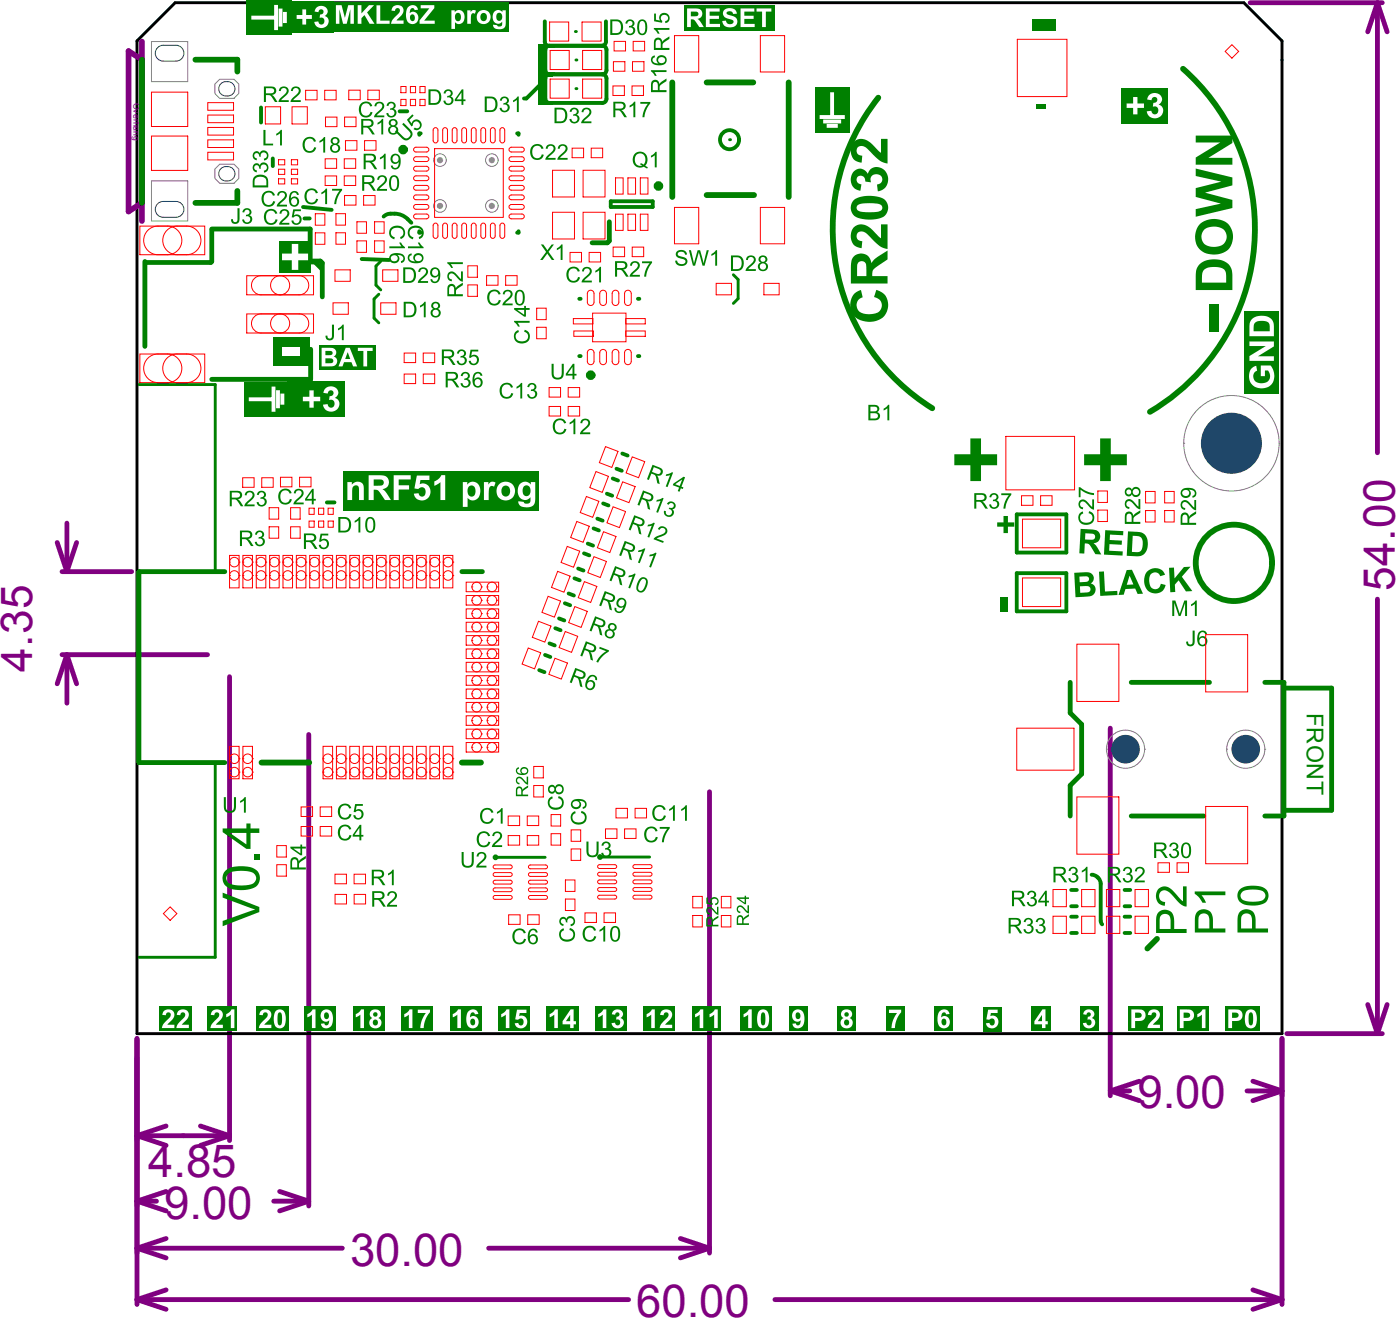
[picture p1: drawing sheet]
<svg xmlns="http://www.w3.org/2000/svg" width="244mm" height="230mm" viewBox="0 0 244 230" stroke-linecap="round" stroke-linejoin="round" font-family="sans-serif">
<defs><g id="words">
<g font-size="7.9" fill="#800080">
<text x="198.3" y="193.1">9.00</text>
<text x="25.9" y="205.2">4.85</text>
<text x="28.6" y="212.4">9.00</text>
<text x="61" y="220.5">30.00</text>
<text x="111" y="229.5">60.00</text>
</g>
<g font-size="7.7" fill="#800080">
<text x="243.2" y="103.1" transform="rotate(-90 243.2 103.1)">54.00</text>
<text x="5.6" y="117.1" transform="rotate(-90 5.6 117.1)">4.35</text>
</g>
<text font-size="4" fill="#008000" x="227.9" y="124.2" transform="rotate(90 227.9 124.2)">FRONT</text>
<text font-size="1.5" fill="#800080" x="23.3" y="17.9" transform="rotate(90 23.3 17.9)">Overhang</text>
</g></defs>
<g fill="none" stroke="#800080" stroke-width=".85">
<path d="M218 .5h23M240.2 .5l-1.7 5M240.2 .5v78.4M240.2 .5l1.7 5M10 94.5l1.7 5.1M10.8 99.6h12.2M11.7 91.2v8.4M13.4 94.5l-1.7 5.1M10.8 114.1h25.4M11.7 114.1l1.7 5.1M11.7 114.1l-1.7 5.1M11.7 114.1v8.4"/>
<path d="M40 117.9v80.8M240.2 104.4v75.7M53.8 128v82.2M123.7 138v80.4M193.6 126.9v64M238.5 175l1.7 5.1M241.9 175l-1.7 5.1M23.9 181v46.3M23.9 197.9l5.1 1.7M23.9 197.9h16.1M29 196.2l-5.1 1.7M35 196.2l5 1.7"/>
<path d="M40 197.9l-5 1.7M193.6 190.1h3.4M193.6 190.1l5.1 1.7M198.7 188.4l-5.1 1.7M217.4 190.1h6.1M218.5 188.4l5 1.7M223.5 181v46.3M223.5 190.1l-5 1.7M224.4 180.1h16.6M23.9 209.3h3.4M23.9 217.5l5.1 1.7M23.9 209.3l5.1 1.7"/>
<path d="M23.9 217.5h35.8M29 207.6l-5.1 1.7M29 215.8l-5.1 1.7M47.7 209.3h6.1M48.8 207.6l5 1.7M53.8 209.3l-5 1.7M85.2 217.5h38.5M118.6 215.8l5.1 1.7M123.7 217.5l-5.1 1.7M23.9 226.5l5.1 1.7M23.9 226.5h85.7M29 224.8l-5.1 1.7"/>
<path d="M135.1 226.5h88.4M218.5 224.8l5 1.7M223.5 226.5l-5 1.7"/>
</g>
<path d="M23.9 7.1l6.6-6.6h186.4l6.6 6.6v173h-199.6z" fill="none" stroke="#000" stroke-width=".51"/>
<path d="M24.7 10.4l-2.3-1.5v27.9l2.3-1.4M24.7 7.2v31.3" fill="none" stroke="#800080" stroke-width="1"/>
<path d="M36.9 40.1v5.5l-.1 .1h-11.4M54 45.5h1.9l.3 .3v5.9M54.2 45.7h.7l1.2 1.1" fill="none" stroke="#008000" stroke-width=".83"/>
<path d="M24.7 10.4v25M34.1 10.4h7.3v2.1M117.2 14.4v19.9M123.2 14.4h8.2M137.5 14.4v19.9M41.4 33.3v2.1h-7.3M123.2 34h8.3M45.6 132.9h8.3M80.5 132.9h3.4M201.8 163.6l-1.7 1.7" fill="none" stroke="#008000" stroke-width="1"/>
<g fill="none" stroke="#008000" stroke-width=".68">
<path d="M45.5 18.7v2.7M69.7 19.4h1.3M94 15l-2.2 2.2h-.4M95 3.7v3.6M95.1 13.7v3.5M95.1 8.7v3.5M95.8 17.9h9.2M95.8 13h9.2M105 8h-9.3M105.7 3.7v3.6M105.8 8.7v3.5M105.8 13.7v3.5"/>
<path d="M47.6 27.6v1.3M52.8 36.1l5 .5M53.1 38.1h.9M68.1 37.2h.7M71.1 38.2l.6 .6M63.1 45.1l4.8 .2M57 87.6h1.3M191.3 152.8l.2 .2M191.9 154v6.5"/>
</g>
<g fill="none" stroke="#008000" stroke-width=".67">
<path d="M73.4 23.2h-.3v.3M90.2 23.2h.2v.3M106.5 35.1h7.3v1h-7.3zM73.1 40.3v.2h.3M90.4 40.3v.2h-.2M101 52.1h.3M111.2 52.1h.3M101 62h.3M108.5 79l.9 .4M111.2 62h.3M100.8 99.1l.9 .3M101.8 96.4l1 .4"/>
<path d="M102.5 94.7l.9 .4M103.5 92.1l.9 .3M104.2 90.4l.9 .3M105.2 87.7l.9 .4M105.8 86l1 .4M106.8 83.4l1 .3M107.5 81.7l.9 .3M177.3 89.6h8.6v6.7h-8.6zM177.3 99.9h8.6v6.6h-8.6zM94 116.8l.9 .3M95 114.1l1 .4M95.8 112.1l.9 .4"/>
<path d="M96.8 109.5l1 .3M97.5 107.8l.9 .3M98.5 105.1l.9 .4M99.1 103.4l1 .4M100.2 100.8l.9 .3M186.8 157.9h1M186.8 159.7h1M186.8 155.1h1M196.1 157.9h1M196.1 159.7h1M196.1 155.1h1M186.8 162.6h1"/>
<path d="M196.1 162.6h1"/>
</g>
<path d="M36.9 39.9h17.2v5.4M106.2 38.6v3.4l-.3 .3h-2.6M25.3 45.6v14.8M54.2 60.9v5.2h-17.3M39.2 99.6h-15v33.3h15M80.5 99.6h3.6M186.6 118.9v5.3l2 2v8.7l-2 2v5.3M197.3 118.9h13.6M220.6 118.9h3.3v23.3h-3.3M223.9 119.9h8.3v21.3h-8.3M197.3 142.2h12.6" fill="none" stroke="#008000" stroke-width=".85"/>
<path d="M66.1 51.3l-.9 .8v3.3l.9 .9M66.4 45.5l-.8 .9v3.3l.8 .8M127.9 47.9l.8 .8v3.3l-.8 .9M24.2 67h13.3v32.6M37.5 132.9v33.9h-13.3M86.4 149.4h8.7M104.6 149.3h8.7" fill="none" stroke="#008000" stroke-width=".51"/>
<g fill="#008000">
<path d="M94.5 17.7h1.9v.6h-1.9z" fill-rule="evenodd"/>
<path d="M94.5 12.6h2.2v.6h-2.2z" fill-rule="evenodd"/>
<path d="M94.5 12.7h1.9v.6h-1.9z" fill-rule="evenodd"/>
<path d="M94.5 7.6h2.2v.6h-2.2z" fill-rule="evenodd"/>
<path d="M93.9 7.6h1.5v5.7h-1.5z" fill-rule="evenodd"/>
<path d="M94.4 7.8h1.9v.5h-1.9z" fill-rule="evenodd"/>
<path d="M93.9 12.6h1.5v5.7h-1.5z" fill-rule="evenodd"/>
<path d="M53.1 175.4h5.5v4.3h-5.5z" fill-rule="evenodd"/>
</g>
<g fill="#008000">
<path d="M39 138.9h.4l.1 2.1 .2 .2 .4 .1h.4l.2-.2 .1-2.2h.4l-.1 2-.4 .6-.8 .1-.4-.1-.3-.2-.2-.7z"/>
<path d="M41.9 139.6l.8-.7h.2v2.7h-.4v-2.1l-.6 .4z"/>
<path d="M41.4 36.3h.4l-.1 2.2-.3 .4-.6 .1-.4-.2-.1-.6h.3l.1 .3 .2 .2h.3l.2-.2z"/>
<path d="M42.5 36.5l.3-.2h.5l.3 .2 .2 .2v.5l-.3 .3 .4 .3 .1 .5-.2 .4-.4 .3-.7-.1-.4-.4-.1-.2 .4-.1 .1 .4 .5 .1 .3-.1 .1-.4-.1-.4-.6-.1v-.3l.6-.2-.1-.5-.4-.2-.3 .2-.1 .3h-.3z"/>
<path d="M45.9 22.6h.4v2.4h1.3v.3h-1.7z"/>
<path d="M48.2 23.3l.7-.7h.3v2.7h-.4v-2.1l-.6 .4z"/>
<path d="M55.9 93h1.3v.3h-1l-.2 .7 .7-.1 .4 .2 .2 .2 .1 .4-.1 .5-.6 .5-.7-.1-.4-.5v-.2h.3l.2 .4 .4 .1 .4-.2 .1-.3-.1-.5-.2-.2h-.4l-.3 .2h-.4z"/>
<path d="M95.8 139.1l.5-.3 .1 .3-.4 .3-.2 .3 .2 .7 .4 .3h.6l.5-.1 .4-.3 .1-.4-.1-.4-.6-.4 .1-.4 .5 .2 .4 .7-.2 1-.4 .3-.5 .2h-.7l-.4-.2-.4-.3-.2-.6 .1-.5z"/>
<path d="M94.3 42.6h.4l.7 1 .8-1h.4l-.9 1.3 1 1.4h-.5l-.8-1.1-.8 1.1h-.4l1-1.4z"/>
<path d="M97.1 43.3l.8-.7h.2v2.7h-.3v-2.1l-.7 .4z"/>
<path d="M104.6 112.7l1.6 .6-.1 .3-1.1 .9-.7 1-.3-.2 .4-.6 .6-.7 .7-.5-1.2-.5z"/>
<path d="M109.3 3.6l.3-.2h.4l.4 .2 .2 .2v.5l-.3 .3 .4 .3 .1 .5-.2 .4-.4 .3-.7-.1-.4-.4-.1-.2 .3-.1 .2 .4 .4 .2 .4-.2 .1-.4-.2-.4-.5-.1v-.3l.5-.2v-.5l-.4-.1-.3 .1-.1 .3h-.4z"/>
<path d="M114.2 140.6l.3-.2 .6-.1 .5 .1 .3 .4 .2 .3h-.4l-.3-.4-.7-.1-.4 .3-.2 .6 .1 .8 .5 .4h.6l.3-.2 .2-.4 .3 .1-.4 .7-.5 .1h-.5l-.4-.1-.3-.3-.3-1.1 .2-.5z"/>
<path d="M116.7 141l.8-.7h.2v2.7h-.4v-2.1l-.6 .4z"/>
<path d="M118.8 141l.8-.7h.2v2.7h-.4v-2.1l-.6 .4z"/>
<path d="M174.5 104.2h1.2v2.4h-1.2z"/>
<path d="M204.1 147l.4-.2h.4l.3 .2 .2 .3v.4l-.3 .4 .4 .2 .1 .5-.2 .5-.4 .2h-.7l-.4-.5-.1-.2h.4l.2 .4 .4 .1 .3-.2 .2-.3-.2-.5-.6-.1v-.3l.6-.2v-.5l-.5-.1-.2 .1-.2 .4-.3-.1z"/>
<path d="M46 33.5l.4-.2 .6-.1 .5 .2 .3 .3 .1 .3-.3 .1-.4-.5h-.7l-.3 .3-.2 .5 .1 .8 .4 .5h.6l.4-.3 .1-.4 .4 .1-.4 .7-.5 .2h-.5l-.5-.2-.3-.3-.2-1 .1-.6z"/>
<path d="M48.5 33.5l.8-.2 .4 .1 .2 .2 .1 .5-.1 .3-1.2 1.3h1.3v.3h-1.7l.2-.5 1-1 .2-.4-.2-.4-.3-.1-.4 .1-.1 .4h-.4z"/>
<path d="M53 93h1.5l.5 .2 .2 .5-.1 .3-.3 .3-.4 .1 .4 .4 .6 .9h-.5l-.6-1-.5-.2h-.4v1.2h-.4zM53.4 93.3v.8h1l.3-.2 .1-.3-.2-.3z"/>
<path d="M95.8 137l.6-.2 .4 .4 .4-.5h.6l.5 .5-.1 .7-.2 .3-.4 .2-.5-.1-.3-.4-.3 .4-.5-.1-.3-.2-.1-.3zM95.8 137.5a.45 .45 0 0 0 .9 0 .45 .45 0 0 0-.9 0zM96.9 137.5a.55 .55 0 0 0 1.1 0 .55 .55 0 0 0-1.1 0z"/>
<path d="M102.2 111.7l1.3 .6 .4 .4v.5l-.2 .3-.3 .1h-.5l.3 .5 .2 1-.4-.1-.4-1.4-.6-.3-.5 1.1-.3-.1zM102.4 112.2l-.3 .8 .9 .3 .5-.1 .1-.2-.1-.3z"/>
<path d="M106.4 3.4h1.4l.6 .5 .2 .5v.6l-.1 .5-.4 .4-.5 .2h-1.2zM106.8 3.7v2.1l1.1-.2 .4-.6-.2-.9-.3-.4z"/>
<path d="M111.5 3.6l.3-.2h.5l.3 .3 .2 .3v1.5l-.3 .4-.3 .2-.7-.1-.3-.6-.1-1.2zM111.7 3.8l-.2 .5v1l.2 .4 .4 .2 .2-.2 .2-.3v-1.2l-.4-.5z"/>
<path d="M201.3 146.8h1.4l.6 .3 .1 .4-.1 .4-.3 .3-.3 .1 .4 .3 .5 .9h-.4l-.7-1-.4-.2h-.5v1.2h-.3zM201.6 147.1v.9h1l.4-.2v-.4l-.2-.2z"/>
<path d="M206.3 147l.4-.2 .4 .1 .3 .2 .2 .4v1.4l-.3 .5-.3 .1-.7-.1-.3-.5v-1.2zM206.5 147.2l-.2 .6v.9l.1 .4 .5 .2 .2-.2 .2-.2v-1.3l-.3-.5z"/>
<path d="M50.7 33.5l.7-.2 .4 .1 .3 .3v.2l-.3 .1-.2-.4h-.4l-.3 .2-.1 .4-.1 .4 .3-.3 .4-.1 .4 .2 .2 .3 .1 .7-.4 .6h-.7l-.5-.5-.1-1.1zM50.9 34.7l-.1 .4 .1 .4 .4 .3 .3-.1 .2-.5-.1-.5-.4-.2z"/>
</g>
<g fill="#fff">
<path d="M53.6 176.7l.5-.3 .4-.5h.5v3.2h-.6v-2.3l-.8 .5z"/>
<path d="M56.2 176.2l.6-.3 .8 .2 .4 .6v1.1a1.12 1.12 0 0 1-.5 1.3 1.12 1.12 0 0 1-1.4-.3l-.1-.4 .6-.1 .1 .3h.5l.2-.8-.6 .2-.6-.3-.3-.7zM56.6 176.5l-.1 .5a.43 .43 0 0 0 .2 .5 .43 .43 0 0 0 .6-.1l.1-.4-.2-.4-.2-.2z"/>
</g>
<g fill="#008000">
<path d="M80.5 148.5h.3l.1 2 .2 .3 .4 .1 .6-.3 .2-2.1h.3v2l-.4 .6-.9 .1-.4-.1-.2-.3-.2-.6z"/>
<path d="M83.3 148.7l.7-.2 .4 .1 .3 .2 .1 .4-.1 .4-1.2 1.2h1.3v.4h-1.8l.2-.6 1.1-.9 .2-.5-.2-.3-.3-.2-.4 .2-.2 .4-.3-.1z"/>
</g>
<path d="M86.9 175.4h5.6v4.3h-5.6z" fill-rule="evenodd" fill="#008000"/>
<g fill="#fff">
<path d="M87.4 176.7l.6-.3 .3-.5h.5v3.2h-.6v-2.3l-.8 .5z"/>
<path d="M90.2 175.9h1.6v.6h-1.2l-.1 .6 .5-.1 .5 .2 .4 .4v.5l-.2 .7-.5 .3h-.8l-.5-.4-.1-.4 .6-.1 .2 .4 .4 .1 .2-.2 .1-.5a.52 .52 0 0 0-.4-.5 .52 .52 0 0 0-.6 .2l-.5-.1z"/>
</g>
<g fill="#008000">
<path d="M90.1 135.5l.4-.2 .3 .1 1 1v-1.1h.3v1.4l-.4-.1-.8-.8-.3-.2-.3 .1-.1 .3 .1 .3 .3 .1v.3l-.4-.1-.2-.5z"/>
<path d="M89.9 57.8l.5-.3 .1 .4-.4 .2-.2 .3 .2 .7 .4 .3 .6 .1 .6-.2 .3-.3 .1-.4-.1-.4-.6-.4 .1-.3 .4 .2 .3 .2 .2 .5-.2 .9-.4 .4-.5 .1h-.7l-.4-.1-.4-.4-.2-.5 .1-.6z"/>
<path d="M89.6 55.9h2.8v.3h-2.2l.4 .7h-.3l-.7-.8z"/>
<path d="M113.5 12.2h2.7v.4h-2.1l.4 .6h-.3l-.7-.8z"/>
<path d="M114 4.9h2.7v.3h-2.1l.4 .7h-.3l-.7-.8z"/>
<path d="M114.1 2.4h.3v1l.7 .2-.2-.6 .3-.5 .5-.3 .6 .2 .4 .5v.7l-.3 .3-.4 .1v-.3l.4-.2 .1-.4-.2-.4-.5-.1-.4 .1-.2 .3 .1 .4 .2 .3-.1 .3-1.3-.3z"/>
<path d="M90.1 137.2l.3-.1h.4l.2 .2 .1 .3 1-.7v.3l-.8 .6-.2 .3v.4h1v.2h-2.1v-1.1zM90.3 137.4l-.1 1.1h.7l-.1-1-.2-.2z"/>
<path d="M90.1 133.9l.4-.2v.2l-.3 .2v.4l.3 .2 .5 .1-.3-.4 .1-.5 .4-.2h.4l.4 .3 .1 .6-.2 .3-.4 .1h-1l-.5-.5zM91 134.3a.46 .46 0 0 0 .9 0 .46 .46 0 0 0-.9 0z"/>
<path d="M89.7 53.7h1.7v-.4h.3v.4h.7v.3h-.7v1.2h-.3l-1.7-1.3zM90.2 54l1.2 .8v-.8z"/>
<path d="M113.7 14.1l.5-.2 .4 .1 .3 .3 .1 .4 .3-.4 .9-.6v.4l-1 .7-.2 .4v.5h1.2v.4h-2.7v-1.4zM114 14.4l-.2 .3v1h.9l-.1-1.2-.3-.2z"/>
<path d="M113.7 9.9l.5-.2v.3l-.4 .2v.4l.4 .4 .6 .1-.3-.6 .1-.5 .4-.3h.6l.6 .3v.7l-.2 .4-.5 .2h-1.4l-.3-.2-.2-.4-.1-.4zM114.9 10.1l-.1 .4 .2 .4 .6 .1 .3-.3 .1-.4-.3-.3-.4-.1z"/>
<path d="M114.2 6.8l.5-.2h.4l.3 .3 .1 .4 .3-.4 .9-.6v.5l-1 .7-.2 .4v.5h1.2v.3h-2.7v-1.4zM114.5 7l-.2 .3v1.1h.9l-.1-1.2-.2-.3z"/>
</g>
<path d="M120.7 175.4h5v4.3h-5z" fill-rule="evenodd" fill="#008000"/>
<g fill="#fff">
<path d="M121.2 176.7l.6-.3 .3-.5h.5v3.2h-.6v-2.3l-.8 .5z"/>
<path d="M123.7 176.7l.6-.3 .3-.5h.6v3.2h-.7v-2.3l-.8 .5z"/>
</g>
<g fill="#008000">
<path d="M123.3 158.2l.3-.2 .4 .1 1 1v-1.1h.3v1.4l-.4-.1-.8-.9-.3-.1-.3 .1-.1 .3 .1 .3 .3 .1v.3l-.4-.2-.3-.5z"/>
<path d="M123.2 156.4h.2v.9l.6 .1-.1-.5 .2-.4 .3-.2 .5 .1 .4 .4-.1 .6-.5 .3v-.2l.3-.2 .1-.3-.2-.3-.3-.1-.4 .1-.1 .2 .2 .8-1.1-.2z"/>
<path d="M128.6 157.9l.4-.1h.3l1.1 1v-1h.2v1.4l-.4-.2-.8-.8-.3-.2-.3 .1-.1 .3 .1 .3 .3 .1v.3l-.4-.1-.2-.5z"/>
<path d="M123.3 159.9l.4-.2 .3 .1 .3 .5 1-.8v.4l-.8 .5-.2 .4v.3h1v.3h-2.2v-1.1zM123.5 160.1l-.1 1h.7l-.1-.9-.2-.2z"/>
<path d="M128.6 159.6l.4-.1h.3l.3 .6 1-.8v.3l-.8 .6-.1 .3v.4h.9v.3h-2.1v-1.2zM128.8 159.8l-.1 1.1h.7v-1l-.3-.1z"/>
<path d="M128.5 156.4h1.3v-.3h.3v.3h.5v.2h-.5v1h-.3l-1.3-1zM128.9 156.6l.9 .7v-.7z"/>
</g>
<path d="M154.5 175.4h3.1v4.3h-3.1z" fill-rule="evenodd" fill="#008000"/>
<path d="M155 175.9h2.1v.5l-.4 .6-.4 .9-.2 1.2h-.7l.1-.5 .3-.9 .6-1.2h-1.4z" fill="#fff"/>
<path d="M163 175.4h3.1v4.3h-3.1z" fill-rule="evenodd" fill="#008000"/>
<path d="M163.8 176.2l.4-.2 .5-.1 .5 .2 .3 .3 .1 .3-.6 .1-.2-.3-.3-.1-.2 .2-.1 .4-.1 .3 .4-.2h.4l.4 .2 .2 .4 .1 .8-.2 .3-.4 .3-.4 .1-.4-.1-.5-.5-.2-1.2 .1-.8zM164.3 177.6l-.1 .4 .1 .5 .3 .2 .2-.1 .2-.3-.1-.6-.3-.2z" fill="#fff"/>
<path d="M188.3 175.4h3.2v4.3h-3.2z" fill-rule="evenodd" fill="#008000"/>
<path d="M189.1 176.2l.5-.3h.5l.5 .2 .2 .4v.5l-.4 .4 .5 .3v.7l-.3 .5-.5 .3-.9-.2-.4-.7 .6-.1 .1 .3 .3 .2 .4-.2 .1-.6-.3-.2h-.4l.1-.5a.4 .4 0 0 0 .5-.4 .4 .4 0 0 0-.4-.4 .4 .4 0 0 0-.4 .4l-.5-.1z" fill="#fff"/>
<g fill="#008000">
<path d="M188.3 89.4l.5-.3 .1 .4-.4 .2-.2 .3 .2 .7 .4 .3 .7 .1 .5-.2 .3-.3 .1-.4-.1-.4-.6-.4 .1-.3 .4 .2 .3 .2 .2 .5-.2 .9-.4 .4-.5 .1h-.7l-.4-.1-.4-.4-.2-.5 .1-.6z"/>
<path d="M188.3 87.3l.4-.3 .4 .1 1.4 1.2v-1.3h.3v1.8l-.6-.2-.9-1-.5-.2-.3 .1-.2 .4 .2 .4 .4 .1-.1 .3-.4-.1-.3-.6z"/>
<path d="M188.1 84.9h.3l1.2 .8 1.2 .2v.4l-1.3-.3-1.1-.7v1.3h-.3z"/>
<path d="M196.3 87.2l.5-.2h.4l1.3 1.3v-1.3h.3v1.8l-.5-.3-.9-1-.5-.2-.4 .2-.1 .3 .1 .4 .4 .1v.4l-.4-.2-.4-.5z"/>
<path d="M202 154.9l.8-.4 .9 .1 .7 .5 1.9 2v-2.6h.6v3.5l-.4-.1-.7-.4-2.2-2.2a1 1 0 0 0-1.5 .6 1 1 0 0 0 1.1 1.3l-.1 .6h-.3a1.77 1.77 0 0 1-.8-2.9z"/>
<path d="M208.3 155.3h5.4v.7h-4.2l.8 1.3h-.6l-.7-1-.7-.5z"/>
<path d="M210.9 52.9h1.6v4.9h-1.6z"/>
<path d="M38.8 155.5l6.4 2.5v.9l-6.4 2.5v-.9l5.7-2-5.7-2.1z"/>
<path d="M44.3 148.8h.9v.9h-.9z"/>
<path d="M68.1 39.7l.9-.4 .6 .1 .5 .1 .4 .4 .1 .4-.1 .9-.6 .5-.1-.4 .5-.5v-.6l-.5-.4-.8-.1-.5 .2-.3 .4 .1 .7 .5 .3v.4l-.5-.2-.3-.3-.1-.5v-.5z"/>
<path d="M67.9 42.9h2.1l-.4-.6h.3l.7 .7v.3h-2.7z"/>
<path d="M44.7 92.7l.4-.2h.4l.3 .1 .2 .3v.5l-.3 .3 .4 .3 .1 .5-.2 .4-.4 .2h-.7l-.4-.4-.1-.3h.4l.2 .4 .4 .1 .3-.2 .1-.3-.1-.4-.6-.1v-.3l.6-.3-.1-.4-.4-.2-.3 .1-.1 .4-.3-.1z"/>
<path d="M42.9 85.8l.7-.3 .7 .3 .1 .5-.1 .4-1.2 1.2h1.3v.3h-1.8l.2-.5 1.1-1 .1-.4-.1-.4-.4-.1-.3 .1-.2 .4h-.3z"/>
<path d="M45 85.7l.4-.2h.4l.4 .2 .1 .3v.4l-.3 .4 .4 .2 .1 .6-.2 .4-.4 .2h-.7l-.4-.5-.1-.2h.4l.2 .4 .4 .1 .3-.2 .2-.3-.2-.5-.6-.1v-.2l.4-.1 .2-.2v-.4l-.5-.2-.2 .1-.2 .4-.3-.1z"/>
<path d="M67.7 152.2l.7-.7h.3v2.8h-.4v-2.2l-.6 .4z"/>
<path d="M59.3 144l.4-.2 .6-.1 .5 .2 .3 .3 .2 .3-.4 .1-.4-.5h-.7l-.3 .2-.2 .6 .1 .8 .5 .4h.7l.3-.6 .4 .1-.5 .7-.4 .2-.5-.1-.4-.1-.4-.3-.2-1.1 .1-.5z"/>
<path d="M59.3 140.3l.4-.2 .6-.1 .5 .2 .3 .3 .2 .3-.4 .1-.4-.5h-.7l-.3 .3-.2 .5 .1 .8 .4 .5h.7l.3-.3 .1-.4 .4 .1-.4 .7-.5 .2h-.5l-.4-.2-.4-.3-.2-1 .1-.6z"/>
<path d="M61.9 140.1h1.4v.3h-1.1l-.2 .8 .8-.2 .3 .2 .2 .3 .1 .4-.1 .4-.5 .5-.8-.1-.4-.5v-.1l.4-.1 .1 .4 .4 .1 .4-.1 .1-.4v-.5l-.3-.2h-.4l-.3 .2h-.3z"/>
<path d="M61.8 90.8l.8-.7h.2v2.7h-.3v-2.1l-.7 .4z"/>
<path d="M57.9 56.6h.3v2.2l-.3 .4-.7 .1-.3-.2-.1-.6h.3l.1 .4 .2 .1h.3l.1-.2z"/>
<path d="M58.9 57.2l.8-.6h.2v2.7h-.3v-2.1l-.7 .4z"/>
<path d="M66 30.8l.7-.3 .6 .4 .2 .4-.1 .4-1.2 1.2h1.3v.3h-1.8l.2-.5 1.1-1 .1-.4-.1-.4-.4-.1-.4 .2-.1 .3h-.3z"/>
<path d="M53.2 24.1l.4-.2 .5-.1 .6 .2 .3 .3 .1 .3-.4 .1-.3-.5h-.7l-.4 .3-.2 .5 .1 .8 .5 .5h.6l.3-.3 .2-.4 .3 .1-.4 .7-.5 .2h-.5l-.4-.2-.3-.3-.2-1 .1-.6z"/>
<path d="M55.7 24.6l.8-.7h.2v2.7h-.3v-2.1l-.7 .4z"/>
<path d="M63 18l.4-.2 .5-.1 .6 .2 .3 .3 .1 .3-.3 .1-.4-.5h-.8l-.3 .4-.2 .5 .2 .7 .5 .4h.6l.4-.6 .4 .1-.5 .7-.4 .2-.6-.1-.4-.1-.3-.3-.2-1.1 .1-.5z"/>
<path d="M65.5 18l.7-.3 .4 .1 .3 .3 .1 .4-.1 .4-1.2 1.2h1.3v.3h-1.8l.2-.5 1-.9 .3-.5-.2-.4-.3-.1-.4 .1-.2 .4h-.3z"/>
<path d="M67.6 17.9l.4-.1 .4-.1 .4 .2 .2 .3v.4l-.4 .4 .4 .3 .1 .5-.2 .4-.4 .2h-.6l-.5-.4v-.3h.3l.2 .4 .4 .1 .3-.2 .2-.3-.2-.5h-.6l.1-.3 .5-.3v-.4l-.4-.2-.3 .1-.2 .4-.3-.1z"/>
<path d="M83.5 145.2l.4-.3h.6l.5 .1 .3 .3 .2 .3-.4 .1-.4-.5h-.7l-.4 .4-.1 .5 .1 .8 .5 .4 .7-.1 .4-.5h.3l-.4 .7-.5 .2h-.5l-.4-.1-.3-.4-.3-1 .2-.5z"/>
<path d="M86.1 145.1l.7-.2 .4 .1 .2 .3 .2 .4-.2 .4-1.2 1.2h1.4v.3h-1.8l.2-.5 1-1 .2-.4-.1-.4-.4-.1-.4 .1-.1 .4h-.4z"/>
<path d="M80.6 65l.3-.2h.4l.4 .2 .2 .3v.4l-.3 .3 .4 .3 .1 .5-.2 .5-.4 .2h-.7l-.4-.5-.1-.2h.3l.2 .4 .4 .1 .4-.2 .1-.3-.2-.5-.5-.1v-.3l.5-.2v-.5l-.4-.1-.3 .1-.1 .4-.4-.1z"/>
<path d="M96.2 63.4h.3l.1 2.1 .2 .2 .4 .1 .5-.1 .2-.2v-2.1h.4v2l-.4 .6-.9 .1-.4-.1-.2-.2-.2-.7z"/>
<path d="M85.4 50.8l.4-.3h.5l.6 .1 .3 .3 .1 .3-.4 .1-.3-.5h-.7l-.4 .3-.2 .5 .1 .8 .5 .5h.6l.3-.3 .2-.3h.3l-.4 .7-.5 .2h-.5l-.4-.1-.3-.4-.2-1 .1-.5z"/>
<path d="M87.9 50.7l.7-.2 .4 .1 .3 .3 .1 .4-.1 .4-1.2 1.2h1.3v.3h-1.8l.2-.5 1.1-1 .1-.4-.1-.4-.4-.1-.4 .1-.1 .4h-.3z"/>
<path d="M92.9 25.4l.4-.2 .5-.1 .5 .2 .3 .3 .2 .3-.4 .1-.3-.5h-.7l-.4 .2-.2 .6 .1 .8 .5 .4h.6l.3-.2 .2-.4 .3 .1-.4 .7-.5 .2h-.4l-.5-.2-.3-.3-.2-.5-.1-.6 .2-.5z"/>
<path d="M95.4 25.4l.7-.3 .6 .4 .2 .4-.1 .4-1.2 1.2h1.3v.3h-1.8l.2-.5 1-1 .2-.4-.1-.4-.4-.1-.4 .1-.1 .4h-.3z"/>
<path d="M97.5 25.4l.7-.3 .4 .1 .3 .3 .1 .4-.1 .4-1.3 1.2h1.4v.3h-1.8l.2-.5 1-1 .2-.4-.1-.4-.4-.1-.4 .1-.1 .4h-.3z"/>
<path d="M87.4 17l.3-.2h.5l.3 .2 .2 .3v.4l-.3 .4 .4 .2 .1 .6-.2 .4-.4 .2h-.7l-.4-.5-.1-.2h.3l.2 .4 .5 .1 .3-.2 .1-.3-.1-.5-.6-.1v-.2l.6-.3-.1-.4-.4-.2-.3 .1-.1 .4-.4-.1z"/>
<path d="M89.5 17.5l.7-.7h.3v2.7h-.4v-2.1l-.6 .4z"/>
<path d="M112.7 144.3l.4-.2 .6-.1 .5 .2 .3 .3 .2 .3-.4 .1-.4-.5h-.7l-.3 .3-.2 .5 .1 .8 .4 .4h.7l.3-.2 .2-.4 .3 .1-.4 .7-.5 .2h-.5l-.4-.2-.3-.3-.3-1.1 .2-.5z"/>
<path d="M115 144.1h1.8v.3l-.8 1.2-.2 1.2h-.4l.1-.8 .4-.9 .5-.7h-1.4z"/>
<path d="M113 91.4l1-.3h.2l-1 2.6-.3-.1 .8-2-.8 .1z"/>
<path d="M114.9 91.9l.3-.2h.5l.4 .3 .3 .3-.1 .5-.2 .3-1.6 .7 1.2 .5-.1 .3-1.6-.6 .3-.4 1.4-.6 .3-.4v-.3l-.2-.2-.5-.1-.3 .3-.3-.1z"/>
<path d="M110.1 45.7l.7-.2 .4 .1 .3 .3 .1 .4-.1 .4-1.2 1.2h1.3v.3h-1.8l.2-.5 1-1 .2-.4-.1-.4-.4-.1-.4 .1-.1 .4h-.3z"/>
<path d="M112 45.5h1.7v.3l-.8 1.2-.2 1.2h-.4l.2-.8 .3-.8 .5-.7h-1.3z"/>
<path d="M118 43.8l.3-.2h.6l.4 .1 .4 .2 .1 .5h-.3l-.2-.4-.4-.1h-.5l-.2 .4 .1 .2 1.1 .4 .4 .3 .1 .5-.4 .5-.4 .1h-.5l-.4-.1-.3-.3-.2-.5h.4l.2 .4 .5 .2 .5-.1 .2-.3-.2-.4-1.1-.3-.2-.2-.2-.4z"/>
<path d="M120.1 43.6h.4l.5 2.3 .6-2.3h.5l.6 2.3 .5-2.3h.4l-.7 2.7h-.4l-.6-2.4-.7 2.4h-.4z"/>
<path d="M124 44.3l.8-.7h.2v2.7h-.3v-2.1l-.7 .4z"/>
<path d="M109.8 18.4l.8-.7h.2v2.7h-.4v-2.1l-.6 .4z"/>
<path d="M111.7 17.8h1.7v.2l-.8 1.3-.2 1.1h-.4l.2-.7 .3-.9 .5-.7h-1.3z"/>
<path d="M154.1 71.2l.8-.7h.2v2.7h-.4v-2.1l-.6 .4z"/>
<path d="M178.7 160.2l.7-.3 .4 .2 .3 .3v.5l-.4 .3 .4 .3 .1 .5-.2 .4-.4 .2h-.6l-.5-.4v-.3h.3l.2 .4 .4 .1 .3-.2 .2-.3-.2-.5h-.6l.1-.3 .5-.3v-.4l-.4-.2-.3 .1-.2 .4-.3-.1z"/>
<path d="M180.8 160.2l.7-.3 .4 .2 .3 .3v.5l-.4 .3 .4 .2 .1 .6-.2 .4-.4 .2h-.6l-.5-.4v-.3h.3l.2 .4 .4 .1 .3-.2 .2-.3-.2-.4-.6-.1 .1-.3 .5-.3v-.4l-.5-.2-.2 .1-.2 .4-.3-.1z"/>
<path d="M175 89.9h.8v1.1h1.1v.8h-1.1v1.1h-.8v-1.1h-1.1v-.8h1.1z"/>
<path d="M172.7 86.1l.4-.2h.4l.3 .2 .3 .3v.4l-.4 .4 .4 .2 .1 .6-.2 .4-.3 .2h-.8l-.4-.5v-.2h.3l.2 .4 .4 .1 .3-.2 .2-.3-.2-.5h-.6l.1-.3 .5-.3v-.4l-.4-.2-.3 .1-.2 .4-.3-.1z"/>
<path d="M174.6 86h1.7v.2l-.7 1.3-.3 1.1h-.3l.1-.7 .3-.9 .5-.7h-1.3z"/>
<path d="M180.7 18.2h1.6v.8h-1.6z"/>
<path d="M180.1 3.3h4v2h-4z"/>
<path d="M196 151.3l.4-.2h.4l.3 .1 .3 .3v.5l-.4 .3 .4 .2 .1 .6-.2 .4-.3 .2h-.7l-.5-.4v-.3h.3l.2 .4 .4 .1 .3-.1 .2-.4-.2-.4-.6-.1 .1-.3 .5-.3v-.4l-.4-.2-.3 .2-.2 .3-.3-.1z"/>
<path d="M198.1 151.3l.7-.3 .4 .2 .3 .2 .1 .4-.1 .4-1.2 1.2h1.3v.4h-1.8l.2-.6 1.1-1 .2-.4-.2-.4-.3-.1-.4 .2-.2 .4-.3-.1z"/>
<path d="M208 109.9h.3v2.2l-.3 .4-.6 .1-.4-.2-.2-.6h.4l.1 .4 .1 .1h.4l.1-.2z"/>
<path d="M204.4 104.6h.5l.8 2.4 .8-2.4h.5v2.7h-.4v-2.2l-.7 2.2h-.4l-.7-2.3v2.3h-.4z"/>
<path d="M207.7 105.3l.8-.7h.2v2.7h-.3v-2.1l-.7 .4z"/>
<path d="M196.4 89.3l.4-.2 .4 .1 .2 .2 .2 .5 .4-.4 .8-.6v.5l-1 .6-.2 .5v.4h1.2v.4h-2.7v-1.4zM196.6 89.6l-.2 .3v1h.9v-1.2l-.3-.2z"/>
<path d="M196.3 85.2l.6-.3 .3 .1 .2 .3 .4-.4h.6l.4 .5v.7l-.2 .3-.4 .2-.5-.1-.3-.4-.3 .3-.5 .1-.3-.2-.2-.4zM196.4 85.7a.45 .45 0 0 0 .9 0 .45 .45 0 0 0-.9 0zM197.5 85.7a.55 .55 0 0 0 1.1 0 .55 .55 0 0 0-1.1 0z"/>
<path d="M202 159l.6-.4 .8-.1a1.61 1.61 0 0 1 1.3 2v1.4h2.2v.7h-5.3v-2.8zM202.5 159.5l-.3 .6v1.8h1.9v-1.7l-.2-.6-.6-.3h-.4z"/>
<path d="M208.8 158.9l.5-.4h.8a1.61 1.61 0 0 1 1.4 1.9v1.4h2.2v.7h-5.4l.1-2.8zM209.3 159.4l-.3 .6v1.8h1.9v-1.7l-.2-.6-.6-.3h-.5z"/>
<path d="M216.2 158.9l.6-.4h.8a1.61 1.61 0 0 1 1.3 1.9v1.4h2.2v.7h-5.3v-2.8zM216.7 159.4l-.3 .6v1.8h1.9v-1.7l-.2-.6-.6-.3h-.4z"/>
<path d="M216.2 155l1.2-.6h1.6a2.52 2.52 0 0 1 1.9 .7l.3 1a1.67 1.67 0 0 1-1.7 1.6l-1.6 .1a2.49 2.49 0 0 1-1.8-.8l-.3-.4v-.6l.1-.7zM216.6 155.5a.97 .97 0 0 0-.1 1.1 .97 .97 0 0 0 1 .5h2a1.01 1.01 0 0 0 1.2-1 1.01 1.01 0 0 0-1.2-1l-1.7-.1-.9 .2z"/>
<path d="M39.3 151.7l.5-.3 .9-.3 2-.1a3 3 0 0 1 2.3 .9l.2 .4a2 2 0 0 1-2 2.7l-1.8 .1a2.99 2.99 0 0 1-2.2-.9l-.3-.6-.1-.7a1.69 1.69 0 0 1 .5-1.2zM39.8 152.3a1.12 1.12 0 0 0-.2 1.2 1.12 1.12 0 0 0 1.1 .7l1.4 .1 1.2-.1a1.19 1.19 0 0 0 1.2-.5 1.19 1.19 0 0 0-.1-1.4 3 3 0 0 0-2.4-.6l-1.5 .2z"/>
<path d="M38.8 144.4h4.2v-.9h.7v.9h1.5v.7h-1.5v2.8h-.7l-4.2-2.9zM40.1 145.1l2.9 2.1v-2.1z"/>
<path d="M68.1 44.4l.8-.3 1.2 .1 .4 .5 .1 .7-.3 .3-.4 .1v-.3l.4-.2v-.4l-.4-.4-.6-.1 .3 .5-.1 .6-.5 .4-.7-.1-.3-.3-.1-.3v-.5zM68.3 44.7l-.2 .3 .2 .4 .5 .1 .5-.2v-.4l-.2-.3-.4-.1z"/>
<path d="M41.8 92.4l1.5 .1 .5 .2 .2 .4-.1 .4-.3 .3-.4 .1 .4 .4 .6 .9h-.4l-.7-1.1-.4-.1h-.5v1.2h-.4zM42.2 92.7v.9h1l.4-.2v-.3l-.2-.3z"/>
<path d="M40.1 85.5h1.5l.5 .3 .1 .4-.1 .4-.2 .3-.4 .1 .4 .3 .5 .9h-.4l-.7-1-.4-.2h-.5v1.2h-.3zM40.4 85.8v.9h1.1l.3-.2v-.4l-.2-.2z"/>
<path d="M64.8 151.6h1.5l.5 .2 .2 .4-.1 .4-.2 .3-.5 .1 .4 .4 .6 .9h-.4l-.7-1.1-.5-.1h-.4v1.2h-.4zM65.2 151.9v.8h1l.4-.2v-.3l-.2-.3z"/>
<path d="M62.7 143.7h.3v1.8h.4v.3h-.4v.6h-.3v-.6h-1.2v-.3zM62.7 144.3l-.9 1.2h.9z"/>
<path d="M59 90.1h1.4l.6 .5 .2 .5v.6l-.2 .5-.3 .4-.5 .2h-1.2zM59.4 90.4v2.1l1.1-.2 .3-.7-.1-.8-.4-.3z"/>
<path d="M64 90.3l.4-.2h.5l.3 .3 .2 .3v1.5l-.3 .4-.3 .2-.7-.1-.3-.6-.1-1.2zM64.2 90.5l-.1 .5v1l.1 .4 .4 .2 .3-.2 .1-.2 .1-1.3-.4-.5z"/>
<path d="M63.2 30.5l1.4 .1 .6 .2 .1 .4-.1 .4-.2 .3-.4 .1 .4 .4 .5 .8h-.4l-.7-1-.4-.2h-.5v1.2h-.3zM63.5 30.8v.9h1l.4-.2v-.3l-.2-.3z"/>
<path d="M68.2 30.7l.4-.2 .4 .1 .3 .2 .2 .4v1.4l-.3 .5-.3 .2-.7-.2-.3-.5v-1.2zM68.4 30.9l-.2 .6v.9l.1 .4 .5 .2 .2-.1 .2-.4v-1.2l-.3-.5z"/>
<path d="M57.9 24.1l.3-.2h.4l.4 .1 .2 .3-.1 .6-.3 .2 .4 .3 .1 .5-.2 .5-.3 .2h-.8l-.4-.5v-.6l.5-.4-.4-.4zM58 24.6a.45 .45 0 0 0 .9 0 .45 .45 0 0 0-.9 0zM57.9 25.8a.55 .55 0 0 0 1.1 0 .55 .55 0 0 0-1.1 0z"/>
<path d="M77.7 64.8h1.5l.5 .3 .2 .4-.1 .4-.2 .2-.5 .2 .4 .3 .6 .9h-.5l-.6-1-.5-.2h-.4v1.2h-.4zM78.1 65.1v.9h1l.4-.3v-.3l-.2-.2z"/>
<path d="M82.7 65.1l.4-.3h.4l.4 .2 .2 .3v.2h-.3l-.2-.4h-.4l-.3 .2-.1 .4-.1 .4 .3-.3h.4l.4 .1 .2 .3 .1 .7-.4 .6h-.7l-.5-.4-.1-1zM82.9 66.2l-.1 .4 .1 .5 .4 .2 .3-.1 .2-.4-.1-.5-.4-.2z"/>
<path d="M99.9 63.4h.3v1.7h.3v.3h-.3v.7h-.4v-.7h-1.1v-.3zM99.8 63.9l-.8 1.2h.8z"/>
<path d="M90.1 50.7l.4-.2 .4 .1 .3 .2 .2 .3v1.5l-.3 .5-.3 .1-.7-.1-.3-.5v-1.3zM90.3 50.9l-.2 .5v1l.2 .4 .4 .2 .2-.2 .2-.2v-1.3l-.3-.5z"/>
<path d="M84.5 16.8l1.4 .1 .6 .4 .2 .6v.5l-.1 .6-.3 .3-.6 .2h-1.2zM84.9 17.1v2.1l1.1-.1 .4-.7-.2-.9-.3-.3z"/>
<path d="M105.5 103l1.3 .5 .4 .5v.4l-.2 .3-.3 .2h-.5l.3 .4 .2 1.1-.4-.2-.4-1.3-.6-.4-.5 1.1-.3-.1zM105.7 103.4l-.3 .8 .9 .4 .4-.1 .2-.3-.1-.3z"/>
<path d="M107.8 104.4l.4-.2h.5l.3 .3 .2 .4-.1 .6-.3 .8-.3 .3-.4 .2-.6-.1-.3-.5v-.3l.3 .1 .1 .4 .4 .1 .4-.2 .3-.5-.6 .1-.5-.3-.1-.6zM108 104.6l-.2 .4 .1 .4 .3 .2h.4l.3-.4v-.5l-.4-.2z"/>
<path d="M110.6 89.8l1.4 .5 .4 .4v.5l-.2 .3-.3 .2h-.5l.2 .4 .2 1.1-.4-.2-.3-1.3-.7-.4-.4 1.1-.4-.1zM110.8 90.2l-.3 .8 1 .4 .4-.1 .1-.3-.1-.3z"/>
<path d="M107.2 45.5h1.5l.5 .3 .2 .4-.1 .4-.3 .3-.4 .1 .5 .3 .5 .9h-.4l-.7-1-.4-.2h-.5v1.2h-.4zM107.6 45.8v.9h1l.4-.2v-.4l-.2-.2z"/>
<path d="M106.9 17.7h1.5l.5 .3 .2 .4-.1 .4-.2 .2-.5 .2 .4 .3 .6 .9h-.4l-.7-1-.4-.2h-.5v1.2h-.4zM107.3 18v.9h1l.4-.2v-.3l-.2-.3z"/>
<path d="M151.4 70.5l1.4 .1 .4 .3 .1 .5-.3 .4 .3 .3 .2 .4-.3 .6-.5 .1h-1.3zM151.8 70.9v.8h.9l.2-.2 .1-.3-.2-.3zM151.8 72v.9h.9l.3-.2 .1-.4-.3-.2z"/>
<path d="M175.9 160h1.5l.5 .2 .1 .4v.4l-.3 .3-.4 .1 .4 .4 .6 .9h-.5l-.7-1.1-.4-.1h-.5v1.2h-.3zM176.2 160.3v.8h1.1l.3-.2 .1-.3-.3-.3z"/>
<path d="M169.9 85.9h1.5l.5 .3 .2 .4-.1 .4-.2 .2-.5 .2 .4 .4 .6 .8h-.5l-.7-1-.4-.2h-.5v1.2h-.3zM170.2 86.2v.9h1.1l.3-.2 .1-.3-.2-.3z"/>
<path d="M193.2 151.1h1.5l.5 .2 .1 .4v.4l-.3 .3-.4 .1 .4 .4 .6 .9h-.5l-.7-1.1-.4-.1h-.5v1.2h-.3zM193.5 151.4v.8h1.1l.3-.2 .1-.3-.2-.3z"/>
<path d="M209.1 110.2l.3-.3h.4l.4 .1 .2 .3 .1 .2-.3 .1-.3-.4h-.3l-.3 .2-.2 .3v.5l.3-.3 .4-.1 .4 .2 .2 .2 .1 .8-.5 .6h-.6l-.5-.5-.1-1zM209.3 111.3l-.2 .4 .2 .4 .3 .2h.4l.2-.5-.1-.4-.4-.3z"/>
</g>
<path d="M195.6 15.4h8.1v6.1h-8.1z" fill-rule="evenodd" fill="#008000"/>
<g fill="#fff">
<path d="M196.5 18h1.1v-1.1h.7v1.1h1.2v.8h-1.2v1.1h-.7v-1.1h-1.1z"/>
<path d="M200.4 16.6l.5-.3 .6-.1 .6 .2 .4 .4a.97 .97 0 0 1-.5 1.4l.5 .3 .3 .5v.6l-.4 .6-.8 .4-1-.2-.4-.4-.2-.6 .8-.1a.62 .62 0 0 0 .7 .6 .62 .62 0 0 0 .5-.8 .64 .64 0 0 0-1-.5l.1-.7a.53 .53 0 0 0 .7-.4 .53 .53 0 0 0-.5-.6 .53 .53 0 0 0-.5 .6l-.8-.2z"/>
</g>
<path d="M27.7 175.4h5.7v4.3h-5.7z" fill-rule="evenodd" fill="#008000"/>
<g fill="#fff">
<path d="M28.6 176.2l.9-.3 .5 .1 .2 .3 .2 .4-.1 .6-1.1 1.3h1.2v.5h-2.2l.3-.6 1.1-1.3 .2-.4a.43 .43 0 0 0-.5-.4 .43 .43 0 0 0-.4 .5l-.6-.1z"/>
<path d="M31.1 176.2l.9-.3 .5 .1 .3 .3 .1 .4-.1 .6-1.1 1.3h1.2v.5h-2.1l.2-.6 1.2-1.3 .1-.4a.43 .43 0 0 0-.5-.4 .43 .43 0 0 0-.4 .5l-.6-.1z"/>
</g>
<path d="M36.2 175.4h5.2v4.3h-5.2z" fill-rule="evenodd" fill="#008000"/>
<g fill="#fff">
<path d="M37 176.2l.9-.3 .5 .1 .3 .3 .2 .4-.1 .6-1.2 1.3h1.3v.5h-2.2l.2-.6 1.2-1.3 .1-.4a.43 .43 0 0 0-.4-.4 .43 .43 0 0 0-.4 .5l-.6-.1z"/>
<path d="M39.4 176.7l.6-.3 .4-.5h.5v3.2h-.6v-2.3l-.9 .5z"/>
</g>
<g fill="#008000">
<path d="M44.3 28.6l.6-.2 .4 .4 .3-.4h.7l.5 .5-.1 .7-.2 .3-.4 .2-.1-.4 .4-.1 .1-.3-.1-.5-.4-.1-.3 .1-.2 .3v.3h-.3l-.1-.5-.4-.1-.3 .1-.1 .3 .1 .3 .4 .2v.3h-.2l-.4-.2-.1-.4v-.4z"/>
<path d="M44.3 26.5l.6-.2 .4 .4 .4-.4h.6l.5 .5-.1 .7-.2 .3-.4 .2-.1-.4 .4-.1 .1-.3-.1-.5-.4-.1-.3 .1-.2 .3v.3h-.3l-.1-.5-.4-.1-.3 .1-.1 .3 .1 .3 .4 .2v.3h-.2l-.4-.2-.1-.4v-.4z"/>
<path d="M44.4 30.8l.4-.3 .5-.1 .6 .1 .5 .2 .3 .6 .1 1.4h-2.7v-1.4zM44.6 31.1l-.2 .4v.8h2v-.9l-.2-.4-.8-.2z"/>
</g>
<path d="M70 175.4h5.5v4.3h-5.5z" fill-rule="evenodd" fill="#008000"/>
<g fill="#fff">
<path d="M70.5 176.7l.5-.3 .4-.5h.5v3.2h-.6v-2.3l-.8 .5z"/>
<path d="M72.9 175.9h2.1v.5l-.5 .6-.4 .9-.2 1.2h-.6v-.5l.3-.9 .7-1.2h-1.4z"/>
</g>
<path d="M61.5 175.4h5.5v4.3h-5.5z" fill-rule="evenodd" fill="#008000"/>
<g fill="#fff">
<path d="M62 176.7l.6-.3 .4-.5h.5v3.2h-.7v-2.3l-.8 .5z"/>
<path d="M64.7 176.1l.5-.2h.5l.4 .2 .3 .3v.6l-.4 .4 .4 .3 .1 .6-.2 .6-.4 .2-.4 .1-.5-.1-.6-.6 .1-.7 .4-.4-.3-.2-.1-.4zM65.1 176.8a.39 .39 0 0 0 .7 0 .39 .39 0 0 0-.7 0zM65 178.2a.5 .5 0 0 0 1 0 .5 .5 0 0 0-1 0z"/>
</g>
<g fill="#008000">
<path d="M67.7 155.5l.7-.2 .7 .3 .1 .4-.1 .5-1.2 1.2h1.3v.3h-1.8l.2-.5 1.1-1 .2-.4-.1-.4-.4-.1-.4 .1-.2 .4h-.3z"/>
<path d="M64.9 155.3h1.5l.5 .3 .2 .4-.1 .4-.2 .2-.5 .2 .4 .3 .6 .9h-.5l-.6-1-.5-.2h-.4v1.2h-.4zM65.3 155.6v.9h1l.3-.3 .1-.3-.2-.2z"/>
<path d="M50.8 149.6l.4-.2h.5l.2 .2 .2 .5 .4-.4 .8-.6v.5l-1 .7-.2 .4v.5h1.2v.3h-2.7v-1.4zM51.1 149.8l-.2 .4v1h.9v-1.2l-.3-.3z"/>
<path d="M50.6 147.5h1.8v-.3h.3v.3h.6v.4h-.6v1.1h-.3l-1.8-1.2zM51.2 147.9l1.2 .8v-.8z"/>
</g>
<path d="M55.6 60.1h9.9v4.3h-9.9z" fill-rule="evenodd" fill="#008000"/>
<g fill="#fff">
<path d="M62.4 60.6h2.6v.6h-1v2.6h-.6v-2.6h-1z"/>
<path d="M56.1 60.6h1.9l.5 .4 .1 .6-.4 .5 .4 .3 .2 .5-.1 .5-.3 .3-.4 .1h-1.9zM56.7 61.1v.8h1l.3-.2v-.3l-.2-.2zM56.7 62.4v.9h1.1l.3-.3v-.3l-.2-.2z"/>
<path d="M60.3 60.6h.7l1.3 3.2h-.7l-.3-.7h-1.3l-.3 .7h-.7zM60.6 61.4l-.4 1.2h.9z"/>
</g>
<g fill="#008000">
<path d="M68.9 22.9l.2-.2 1.5 1.4h.4l.3-.2 .3-.4-.1-.3-1.4-1.5 .3-.3 1.4 1.5 .1 .6-.5 .7-.4 .2-.3 .1-.6-.3z"/>
<path d="M71 20.9l.9-1 .2 .3-.7 .7 .4 .6 .4-.6 .4-.1 .3 .1 .6 .5-.1 .8-.5 .4h-.6l-.2-.1 .2-.3 .4 .2 .4-.2 .1-.4-.1-.4-.4-.2h-.4l-.2 .3-.1 .4-.2 .1z"/>
<path d="M66.2 27.5l.8-.7h.2v2.7h-.3v-2.1l-.7 .4z"/>
<path d="M65.8 21.4l.8-.7h.2v2.7h-.3v-2.1l-.7 .4z"/>
<path d="M53.5 33.1l.4-.2 .6-.1 .5 .2 .3 .3 .1 .3-.3 .1-.4-.5h-.7l-.4 .3-.1 .5 .1 .8 .4 .4 .6 .1 .4-.3 .1-.4 .4 .1-.5 .7-.4 .2h-.6l-.4-.2-.3-.3-.2-1.1 .1-.5z"/>
<path d="M56 33.5l.8-.6h.2v2.7h-.3v-2.1l-.7 .4z"/>
<path d="M57.9 32.9h1.8v.3l-.8 1.2-.3 1.2h-.3l.1-.8 .3-.9 .5-.7h-1.3z"/>
<path d="M63.4 26.8h1.5l.5 .3 .2 .4-.1 .4-.2 .2-.5 .2 .4 .3 .6 .9h-.5l-.6-1-.5-.2h-.4v1.2h-.4zM63.8 27.1v.9h1l.4-.3v-.3l-.2-.2z"/>
<path d="M68.3 27l.4-.2h.4l.4 .1 .3 .4 .1 .7-.1 .8-.2 .4-.4 .3h-.7l-.3-.5-.1-.1 .4-.1 .2 .4h.4l.3-.2 .1-.6v-.2l-.5 .4-.7-.3-.2-.6zM68.6 27.2l-.2 .5 .2 .4 .3 .2 .4-.2 .2-.3-.1-.5-.4-.2z"/>
<path d="M63 20.7h1.5l.5 .3 .1 .4v.4l-.2 .2-.5 .2 .4 .3 .6 .9h-.5l-.7-1-.4-.2h-.5v1.2h-.3zM63.3 21v.9h1.1l.3-.2 .1-.3-.2-.3z"/>
<path d="M68 20.9l.7-.2 .4 .2 .2 .3v.5l-.4 .3 .4 .2 .1 .6-.2 .4-.3 .2h-.7l-.5-.5v-.6l.5-.3-.4-.4zM68.1 21.4a.45 .45 0 0 0 .9 0 .45 .45 0 0 0-.9 0zM68 22.7a.55 .55 0 0 0 1.1 0 .55 .55 0 0 0-1.1 0z"/>
</g>
<path d="M50.9 .2h7.3v5.5h-7.3z" fill-rule="evenodd" fill="#008000"/>
<g fill="#fff">
<path d="M51.7 2.6h1v-1h.7v1h1v.7h-1v1h-.7v-1h-1z"/>
<path d="M55.2 1.3l.5-.2h.6l.5 .2 .3 .6-.1 .5-.4 .4 .4 .2 .3 .4v.6l-.3 .5-.8 .4-.8-.2-.4-.4-.2-.5h.7a.54 .54 0 0 0 .6 .5 .54 .54 0 0 0 .5-.7 .56 .56 0 0 0-.9-.5l.1-.6a.47 .47 0 0 0 .6-.3 .47 .47 0 0 0-.4-.6 .47 .47 0 0 0-.5 .5l-.6-.1z"/>
</g>
<path d="M95.3 175.4h5.6v4.3h-5.6z" fill-rule="evenodd" fill="#008000"/>
<g fill="#fff">
<path d="M95.8 176.7l.6-.3 .4-.5h.5v3.2h-.6v-2.3l-.9 .5z"/>
<path d="M99.5 175.9h.5v2h.4v.6h-.4v.6h-.6v-.6h-1.3v-.6zM99.4 176.8l-.7 1.1h.7z"/>
</g>
<path d="M78.4 175.4h5.6v4.3h-5.6z" fill-rule="evenodd" fill="#008000"/>
<g fill="#fff">
<path d="M78.9 176.7l.6-.3 .4-.5h.5v3.2h-.7v-2.3l-.8 .5z"/>
<path d="M81.7 176.2l.4-.2 .5-.1 .4 .2 .4 .4v.2l-.6 .1-.1-.3-.4-.1-.3 .5-.1 .4 .4-.2h.4l.4 .2 .3 .4v.8l-.2 .4-.3 .2h-.8l-.4-.2-.2-.3-.2-1.2 .1-.8zM82.1 177.6l-.1 .4 .1 .5 .3 .2 .2-.1 .2-.3v-.6l-.4-.2z"/>
</g>
<g fill="#008000">
<path d="M89.8 162.1l.4-.2 .5-.1 .5 .1 .3 .4 .2 .3h-.4l-.4-.4h-.7l-.4 .3-.1 .6 .1 .7 .5 .4 .8-.1 .3-.5 .3 .1-.4 .7-.5 .1h-.4l-.5-.1-.3-.3-.2-.5-.1-.6 .2-.5z"/>
<path d="M97.8 162.1l.5-.3 .1 .3-.4 .2-.2 .3 .1 .7 .4 .3 .7 .1 .6-.1 .3-.4 .1-.4-.1-.3-.6-.4 .1-.4 .4 .2 .3 .3 .2 .5-.2 .9-.4 .3-.6 .2h-.5l-.5-.2-.4-.4-.2-.5v-.5z"/>
<path d="M97.8 159.9l.5-.1 .5 .3 .3-.4h.6l.5 .5v.7l-.2 .3-.5 .2v-.3l.3-.2 .2-.2-.2-.6-.3-.1-.4 .1-.2 .3 .1 .3h-.3l-.2-.4-.3-.2-.3 .1-.1 .3 .1 .4 .4 .1-.1 .4-.1-.1-.4-.2-.1-.3-.1-.4z"/>
<path d="M99.8 141.7l.5-.4 .1 .4-.4 .2-.2 .3 .2 .8 .4 .2 .6 .1 .6-.1 .3-.3 .1-.5-.1-.3-.6-.4 .1-.4 .5 .2 .4 .7-.2 .9-.4 .4-.5 .2h-.7l-.4-.2-.4-.4-.2-.5 .1-.5z"/>
<path d="M84.1 141.1l.4-.2 .6-.1 .5 .1 .3 .4 .1 .3h-.3l-.4-.5-.7 .1-.4 .3-.1 .6 .1 .7 .5 .4 .7-.1 .3-.5 .4 .1-.4 .6-.5 .2h-.5l-.5-.1-.3-.3-.2-1.1 .1-.5z"/>
<path d="M86.7 141.5l.7-.7h.2v2.7h-.3v-2.1l-.6 .4z"/>
<path d="M96.8 73.2l.4-.2 .6-.1 .5 .2 .3 .3 .1 .3-.3 .1-.4-.5h-.7l-.4 .3-.1 .5v.8l.5 .4h.6l.3-.2 .2-.4 .4 .1-.5 .7-.4 .2h-.6l-.4-.2-.3-.3-.2-1.1 .1-.5z"/>
<path d="M99.3 73.6l.8-.7h.2v2.8h-.3v-2.2l-.7 .4z"/>
<path d="M101.4 73.2l.7-.3 .7 .4 .1 .4-.1 .4-1.2 1.2h1.3v.4h-1.8l.2-.6 1.1-1 .2-.4-.2-.3-.3-.2-.4 .2-.2 .4-.3-.1z"/>
<path d="M79.9 61.1l.4-.2h.4l.3 .2 .2 .2v.5l-.3 .3 .4 .3 .1 .5-.2 .5-.4 .2h-.7l-.4-.5-.1-.2 .4-.1 .2 .5 .4 .1 .3-.2 .1-.3-.1-.5-.6-.1v-.3l.6-.2-.1-.5-.4-.1-.2 .1-.2 .3h-.3z"/>
<path d="M82.1 60.9h1.3v.3h-1.1l-.1 .8 .7-.2 .3 .2 .2 .3v.8l-.5 .5h-.7l-.4-.5-.1-.2h.4l.2 .3 .4 .2 .3-.2 .2-.4-.1-.4-.3-.3h-.4l-.3 .3-.3-.1z"/>
<path d="M78.2 47.5l.4-.2 .5 .1 1.3 1.2v-1.3h.3v1.8l-.5-.2-1-1.1-.4-.2-.4 .2-.1 .3 .1 .4 .4 .2v.3l-.5-.1-.3-.7z"/>
<path d="M78 45.7h2.7v.3h-2.1l.4 .7h-.3l-.7-.8z"/>
<path d="M87.5 67l.4-.2 .6-.1 .5 .2 .3 .3 .2 .3-.4 .1-.4-.5h-.7l-.3 .2-.2 .6 .1 .8 .4 .4h.7l.3-.2 .1-.4 .4 .1-.4 .7-.5 .2h-.5l-.4-.2-.4-.3-.2-1.1 .1-.5z"/>
<path d="M90.1 67.4l.7-.7h.3v2.7h-.4v-2.1l-.6 .4z"/>
<path d="M92.2 66.9l.7-.2 .4 .2 .2 .3v.4l-.3 .4 .4 .3 .1 .5-.2 .4-.4 .2h-.7l-.4-.4-.1-.3h.3l.2 .4 .5 .1 .3-.2 .1-.3-.2-.5h-.5v-.3l.5-.3v-.4l-.4-.2-.3 .1-.1 .4-.4-.1z"/>
<path d="M92.3 162.1l.4-.2 .4-.1 .4 .2 .2 .3 .1 .2h-.4l-.2-.3-.4-.1-.2 .2-.2 .4v.4l.2-.2 .4-.1 .4 .1 .3 .3 .1 .8-.5 .5h-.7l-.4-.5-.2-.9zM92.6 163.2l-.2 .5 .1 .4 .3 .2 .4-.1 .3-.4-.1-.5-.4-.2z"/>
<path d="M99.8 139.6l.7-.4 1.2 .1 .5 .5v.7l-.2 .3-.4 .1v-.3l.4-.2v-.4l-.4-.3-.6-.1 .3 .5-.1 .6-.5 .3-.6-.1-.4-.2-.1-.4v-.4zM100 139.8l-.2 .3 .2 .4 .5 .2 .5-.3v-.4l-.1-.3-.5-.1z"/>
<path d="M77 60.9h1.5l.5 .3 .2 .4-.1 .4-.2 .2-.5 .2 .5 .3 .5 .9h-.4l-.7-1-.4-.2h-.5v1.2h-.4zM77.4 61.2v.9h1l.4-.3v-.3l-.2-.2z"/>
<path d="M78.2 49.7l.4-.2h.4l.3 .3 .2 .4 .3-.4 .9-.6v.5l-1 .7-.2 .4v.5h1.2v.3h-2.7v-1.4zM78.5 49.9l-.2 .4v1h.9l-.1-1.2-.3-.3z"/>
</g>
<path d="M112.2 175.4h5.5v4.3h-5.5z" fill-rule="evenodd" fill="#008000"/>
<g fill="#fff">
<path d="M112.8 176.7l.5-.3 .4-.5h.5v3.2h-.6v-2.3l-.8 .5z"/>
<path d="M115.4 176.2l.9-.3 .5 .1 .3 .3 .1 .4-.1 .6-1.1 1.3h1.2v.5h-2.2l.3-.6 1.1-1.3 .2-.4a.43 .43 0 0 0-.5-.4 .43 .43 0 0 0-.4 .5l-.6-.1z"/>
</g>
<path d="M103.8 175.4h5.5v4.3h-5.5z" fill-rule="evenodd" fill="#008000"/>
<g fill="#fff">
<path d="M104.3 176.7l.6-.3 .3-.5h.5v3.2h-.6v-2.3l-.8 .5z"/>
<path d="M106.9 176.2l.5-.3h.5l.5 .2 .2 .4v.5l-.4 .4 .5 .3 .1 .7-.4 .5-.5 .3-.9-.2-.4-.7 .6-.1 .2 .3 .2 .2 .4-.2 .1-.6-.3-.2h-.4l.1-.5a.4 .4 0 0 0 .5-.4 .4 .4 0 0 0-.3-.4 .4 .4 0 0 0-.4 .4l-.6-.1z"/>
</g>
<g fill="#008000">
<path d="M116.2 82.6l1-.3 .2 .1-1 2.5-.3-.1 .7-2-.7 .1z"/>
<path d="M114.5 87.1l1-.4 .2 .1-1 2.6-.3-.2 .8-1.9-.8 .1z"/>
<path d="M116.4 87.6l.4-.2h.4l.4 .3 .2 .3-.1 .5-.5 .2 .3 .4v.5l-.3 .3-.3 .2-.7-.1-.3-.3-.1-.3v-.4l.3 .1 .1 .5 .4 .2 .3-.1 .2-.3v-.5l-.5-.2 .1-.3 .4 .1 .3-.1 .1-.5-.5-.2-.4 .3-.3-.2z"/>
<path d="M111.4 95.9l.9-.4 .2 .1-.9 2.5-.4-.1 .8-1.9-.8 .1z"/>
<path d="M113.3 96.6l1-.3 .2 .1-1 2.5-.3-.1 .8-2-.8 .1z"/>
<path d="M113.5 27.1l.8-.6h.2v2.7h-.3v-2.1l-.7 .4z"/>
<path d="M113.8 81l1.4 .5 .4 .5-.1 .4-.2 .3-.2 .2h-.5l.2 .4 .2 1.1-.4-.2-.3-1.2-.3-.3-.4-.2-.5 1.1-.3-.1zM114 81.4l-.3 .8 1 .4 .4-.1 .1-.3-.1-.3z"/>
<path d="M117.4 84.3l1.8-1.2 .3 .1-.7 1.6 .4 .1-.1 .3-.4-.1-.2 .6-.3-.1 .2-.6-1.1-.5zM117.7 84.4l.8 .3 .5-1.2z"/>
<path d="M112.1 85.5l1.4 .5 .4 .4v.5l-.2 .3-.3 .1h-.5l.3 .5 .2 1-.4-.1-.3-1.2-.4-.4-.4-.1-.4 1.1-.3-.1zM112.4 85.9l-.4 .8 1 .4 .4-.1 .2-.3-.1-.3z"/>
<path d="M108.9 94.3l1.4 .5 .4 .4v.5l-.2 .3-.3 .1h-.5l.3 .5 .2 1-.4-.1-.4-1.4-.7-.3-.4 1.1-.3-.1zM109.2 94.7l-.4 .8 1 .3h.4l.2-.3-.1-.3z"/>
<path d="M110.7 26.7l.4-.2 .6-.1 .5 .1 .4 .4 .2 .4 .1 .6-.1 .5-.3 .5 .5 .2-.1 .3-.3-.1a1.07 1.07 0 0 0-1.1-.1l-.7-.2-.4-.6v-.9zM111 27l-.3 .7 .2 .8 .3 .3 .5 .1 .3-.1-.4-.1 .1-.3 .2 .1a.35 .35 0 0 0 .4 .1 .35 .35 0 0 0 .2-.4v-.8l-.3-.5-.6-.2z"/>
</g>
<path d="M146.1 175.4h3.1v4.3h-3.1z" fill-rule="evenodd" fill="#008000"/>
<path d="M146.9 176.1l.5-.2h.5l.4 .2 .2 .3v.6l-.4 .4 .5 .3 .1 .6-.2 .6-.4 .2-.5 .1-.5-.1-.5-.6v-.7l.5-.4-.3-.2-.1-.4zM147.2 176.8a.4 .4 0 0 0 .8 0 .4 .4 0 0 0-.8 0zM147.2 178.2a.5 .5 0 0 0 1 0 .5 .5 0 0 0-1 0z" fill="#fff"/>
<path d="M137.6 175.4h3.2v4.3h-3.2z" fill-rule="evenodd" fill="#008000"/>
<path d="M138.4 176.2l.7-.3 .7 .2 .4 .6 .1 1.1a1.12 1.12 0 0 1-.6 1.3 1.12 1.12 0 0 1-1.4-.3l-.1-.4 .6-.1 .2 .3h.4l.2-.8-.6 .2-.6-.3-.3-.7zM138.9 176.5l-.2 .5a.43 .43 0 0 0 .2 .5 .43 .43 0 0 0 .6-.1l.1-.4-.1-.4-.3-.2z" fill="#fff"/>
<path d="M179.9 175.4h3.3v4.3h-3.3z" fill-rule="evenodd" fill="#008000"/>
<path d="M181.8 175.9h.5v2h.4v.6h-.4v.6h-.6v-.6h-1.3v-.6zM181.7 176.8l-.7 1.1h.7z" fill="#fff"/>
<path d="M171.4 175.4h3.2v4.3h-3.2z" fill-rule="evenodd" fill="#008000"/>
<path d="M172.3 175.9h1.7v.6h-1.2l-.1 .6 .5-.1 .5 .2 .3 .4 .1 .5-.2 .7-.5 .3h-.8l-.6-.4-.1-.4 .6-.1 .2 .4 .5 .1 .2-.2 .1-.5a.52 .52 0 0 0-.4-.5 .52 .52 0 0 0-.6 .2l-.5-.1z" fill="#fff"/>
<g fill="#008000">
<path d="M179.3 155.4l.4-.2h.4l.4 .2 .1 .3v.4l-.3 .4 .4 .2 .1 .5-.2 .5-.4 .2h-.7l-.4-.5-.1-.2h.4l.2 .4 .4 .1 .3-.2 .2-.3-.2-.5-.6-.1v-.3l.6-.2v-.5l-.5-.1-.2 .1-.2 .4-.3-.1z"/>
<path d="M166.4 79.2h2.8v-2.8h1.9v2.8h2.8v1.9h-2.8v2.7h-1.9v-2.7h-2.8z"/>
<path d="M176.5 155.2h1.5l.5 .3 .1 .4-.1 .4-.2 .2-.4 .2 .4 .3 .5 .9h-.4l-.7-1-.4-.2h-.5v1.2h-.3zM176.8 155.5v.9h1.1l.3-.2v-.4l-.2-.2z"/>
<path d="M182.3 155.2h.2v1.8h.4v.3h-.4v.6h-.3v-.6h-1.2v-.3zM182.2 155.7l-.8 1.3h.8z"/>
</g>
<path d="M205.2 175.4h5.5v4.3h-5.5z" fill-rule="evenodd" fill="#008000"/>
<g fill="#fff">
<path d="M208.8 176.7l.5-.3 .4-.5h.5v3.2h-.6v-2.3l-.8 .5z"/>
<path d="M205.7 175.9l1.9 .1 .4 .2 .2 .4-.1 .7-.3 .4-.3 .2h-1.1v1.2h-.7zM206.4 176.4v1l.8-.1 .3-.2v-.3l-.2-.3z"/>
</g>
<path d="M196.8 175.4h6v4.3h-6z" fill-rule="evenodd" fill="#008000"/>
<g fill="#fff">
<path d="M200.4 176.2l.9-.3 .5 .1 .3 .3 .2 .5-.1 .5-1.2 1.3h1.3v.5h-2.2l.2-.6 1.2-1.3 .1-.4a.43 .43 0 0 0-.4-.4 .43 .43 0 0 0-.4 .5l-.6-.1z"/>
<path d="M197.3 175.9l1.8 .1 .4 .2 .2 .4v.7l-.3 .4-.4 .2h-1.1v1.2h-.6zM197.9 176.4v1l.8-.1 .3-.2 .1-.3-.2-.3z"/>
</g>
<g fill="#008000">
<path d="M192.7 92.4l3.2 .2-.1 .7-2.2-.1-.1 .9 2.1 .1v.7l-2.1-.1-.1 1.2 2.4 .1-.1 .7-3.2-.2z"/>
<path d="M189 79.2h2.8v-2.8h1.9v2.8h2.8v1.9h-2.8v2.7h-1.9v-2.7h-2.8z"/>
<path d="M206.1 87.4l.4-.3 .4 .1 1.4 1.3v-1.4h.3v1.8l-.5-.2-1-1-.5-.2-.3 .1-.2 .4 .2 .4 .4 .1-.1 .4-.4-.2-.3-.6z"/>
<path d="M188.4 92.2l2.2 .1a1.22 1.22 0 0 1 1.1 .6l.2 .6-.2 .6-.5 .4-.5 .2 .5 .4 .8 1.5h-1l-1-1.6-.6-.3h-.2l-.1 1.8-.9-.1zM189.3 92.9l-.1 1.1h1.4l.3-.1 .1-.4a.77 .77 0 0 0-1.1-.5z"/>
<path d="M196.7 92.6l2.3 .2 .4 .2 .4 .4 .3 .8v1.1l-.3 .8-.5 .6-.8 .2h-2zM197.5 93.4l-.1 2.8 1.3-.1 .3-.3 .2-.5v-1.3l-.5-.5z"/>
<path d="M206.1 89.5l.4-.2 .4 .1 .3 .3 .1 .4 .4-.4 .9-.6v.4l-1 .7-.2 .4v.5h1.2v.4h-2.7v-1.4zM206.3 89.8l-.1 .3v1h.9l-.1-1.2-.3-.2z"/>
<path d="M206.1 85.3l.7-.3 1.2 .1 .5 .5v.7l-.2 .3-.4 .1v-.3l.4-.3v-.4l-.3-.3-.7-.1 .3 .5-.1 .7-.5 .3-.6-.1-.3-.2-.2-.4v-.4zM206.3 85.5l-.2 .4 .3 .4 .4 .1 .5-.2 .1-.4-.2-.3-.5-.1z"/>
</g>
<path d="M213.7 175.4h6v4.3h-6z" fill-rule="evenodd" fill="#008000"/>
<g fill="#fff">
<path d="M214.2 175.9l1.8 .1 .4 .2 .2 .4v.7l-.3 .4-.4 .2h-1.1v1.2h-.6zM214.8 176.4v1l.8-.1 .3-.2 .1-.3-.2-.3z"/>
<path d="M217.4 176.2l.7-.3 .7 .3 .3 .7v1.1a1.05 1.05 0 0 1-1 1.2 1.05 1.05 0 0 1-1-1.3v-1zM217.9 176.5l-.2 .5 .1 1.2 .1 .4 .2 .1 .2-.1 .2-.3v-1.4l-.2-.4z"/>
</g>
<path d="M217 54.2h6.1v14.3h-6.1z" fill-rule="evenodd" fill="#008000"/>
<g fill="#fff">
<path d="M218.3 64.2l.7-.5 .2 .9-.5 .3-.2 .6 .3 .9 .6 .3 .9 .1a1.29 1.29 0 0 0 1.1-.9 1.29 1.29 0 0 0-.3-1.3h-.5v.9h-.8v-1.8h1.8l.4 .7 .2 .6v.8l-.2 .8-.4 .5-.5 .3-.7 .2-.7 .1-.9-.3-.8-.9-.2-1.2 .2-.7z"/>
<path d="M217.9 59.5h4.2v.9l-2.8 1.7h2.8v.8h-4.2v-.9l2.8-1.7h-2.8z"/>
<path d="M218.3 55.6l.7-.4 .9-.2 .9 .1 .8 .4 .5 .9v2.2h-4.2v-2.1zM218.8 56.2l-.2 .5v1h2.8v-1.1l-.4-.5-1.4-.2z"/>
</g>
<path d="M50 66.5h10v6.1h-10z" fill-rule="evenodd" fill="#008000"/>
<g fill="#fff">
<path d="M52.8 69.1h1.1v-1.1h.8v1.1h1.1v.8h-1.1v1.1h-.8v-1.1h-1.1z"/>
<path d="M56.7 67.7l.6-.3 .5-.1 .7 .2 .3 .4a.97 .97 0 0 1-.4 1.4l.5 .3 .3 .6-.1 .7-.4 .5-.9 .3-.8-.1-.5-.5-.2-.6 .8-.1a.62 .62 0 0 0 .7 .6 .62 .62 0 0 0 .5-.7 .64 .64 0 0 0-.9-.6l.1-.7a.53 .53 0 0 0 .7-.4 .53 .53 0 0 0-.5-.6 .53 .53 0 0 0-.6 .6l-.7-.1z"/>
</g>
<g fill="#008000">
<path d="M71.4 39.7l.8-.4 .7 .1 .4 .1 .4 .4 .2 .4v.4l-.2 .5-.6 .5-.1-.4 .4-.2 .2-.3-.1-.6-.5-.4-.8-.1-.5 .2-.3 .4 .1 .7 .6 .3-.1 .4-.4-.2-.3-.3-.2-.5 .1-.5z"/>
<path d="M71.1 42.9h2.2l-.4-.6h.3l.7 .7v.3h-2.8z"/>
<path d="M109.7 100.3l.9-.4 .2 .1-.9 2.5-.3-.1 .7-1.9-.7 .1z"/>
<path d="M71.3 44.4l.5-.2v.3l-.4 .2v.4l.4 .3 .6 .1-.3-.5 .1-.6 .5-.3 .6 .1 .5 .5v.6l-.3 .3-.4 .2h-1.4l-.4-.3-.2-.3v-.5zM72.5 44.6l-.1 .4 .2 .4 .5 .1 .4-.2 .1-.4-.2-.3-.5-.2z"/>
<path d="M107.3 98.6l1.3 .6 .4 .4v.5l-.2 .3-.3 .1h-.5l.3 .5 .2 1-.4-.1-.4-1.4-.6-.3-.5 1.1-.3-.1zM107.5 99.1l-.3 .8 .9 .3 .4-.1 .2-.2-.1-.3z"/>
<path d="M111.6 100.9l.3-.3h.5l.4 .2 .1 .4v.6l-.3 .8-.3 .4-.4 .2-.6-.1-.3-.5 .1-.9zM111.8 101l-.3 .6-.2 .8 .1 .4 .2 .2 .4-.1 .2-.2 .4-1.2v-.3l-.2-.3h-.3z"/>
</g>
<path d="M142.1 15.2h6.1v7.9h-6.1z" fill-rule="evenodd" fill="#008000"/>
<path d="M144.8 16.1h.6v4.3h-.6zM142.9 20.1h4.4v.6h-4.4zM143.5 20.8h3.2v.7h-3.2zM144.2 21.6h1.9v.7h-1.9z" fill="#fff"/>
<g fill="#008000">
<path d="M191.6 99.6h.9l.2 3.5 2.1-.1 .1 .7-3 .1z"/>
<path d="M200.1 99.6a1.87 1.87 0 0 1 3 .6l-.8 .2v-.1a1.03 1.03 0 0 0-1.3-.5 1.03 1.03 0 0 0-.6 1.3v.6a.98 .98 0 0 0 1 1 .98 .98 0 0 0 1-1l.9 .2-.3 .7-.5 .5-1 .3a2.2 2.2 0 0 1-1.8-3.2z"/>
<path d="M203.8 98.9h.9l.1 1.9 1.6-2 1.2-.1-1.5 1.8 1.8 2.5-1.1 .1-1.3-2-.6 .8v1.3h-.8z"/>
<path d="M149 51.1l1.1-.6 .3 1.3a1.51 1.51 0 0 0-1 1.8 1.51 1.51 0 0 0 1.7 1.1l.5 .1a1.8 1.8 0 0 0 2.1-1 1.44 1.44 0 0 0-1.3-2l.4-1.3a2.81 2.81 0 0 1 2.1 2.9 2.81 2.81 0 0 1-2.5 2.6l-.8 .1a2.99 2.99 0 0 1-3-1.6 2.99 2.99 0 0 1 .4-3.4z"/>
<path d="M148.9 39.6l.4-.3a2.29 2.29 0 0 1 2.6 .5l1.7 1.7v-2.4h1.2v4.3l-1.4-.5-2.5-2.3a.89 .89 0 0 0-1.5 .2 .89 .89 0 0 0 1 1.2l-.2 1.2a2.16 2.16 0 0 1-1.8-1.4 2.16 2.16 0 0 1 .5-2.2z"/>
<path d="M148.8 29.9l.2-.1a1.45 1.45 0 0 1 2.3 .5l.1-.1a1.82 1.82 0 0 1 2-1.1 1.82 1.82 0 0 1 1.5 1.8v.4a1.97 1.97 0 0 1-1.8 2l-.2-1.1a.91 .91 0 0 0 1-1 .91 .91 0 0 0-1.1-.8 .95 .95 0 0 0-.9 1.4l-1-.2a.76 .76 0 0 0-.9-1 .76 .76 0 0 0-.3 1.3l.5 .2-.2 1.1h-.1a1.99 1.99 0 0 1-1.1-3.3z"/>
<path d="M148.9 24.7l.4-.3a2.29 2.29 0 0 1 2.6 .5l1.7 1.7v-2.4h1.2v4.3l-1.4-.5-2.5-2.3a.89 .89 0 0 0-1.5 .2 .89 .89 0 0 0 1 1.2l-.2 1.3a2.16 2.16 0 0 1-1.8-1.4 2.16 2.16 0 0 1 .5-2.3z"/>
<path d="M48.9 85.4l.4-.2 .6-.1 .5 .2 .3 .3 .2 .3-.4 .1-.4-.5h-.7l-.3 .3-.2 .5 .1 .8 .4 .5h.7l.3-.3 .1-.4 .4 .1-.4 .7-.5 .2h-.5l-.4-.1-.3-.3-.2-.6-.1-.5 .1-.6z"/>
<path d="M51.4 85.4l.8-.2 .4 .1 .2 .2 .1 .5-.1 .3-1.2 1.3h1.4v.3h-1.8l.2-.5 1-1 .2-.4-.1-.4-.4-.2-.4 .2-.1 .4h-.4z"/>
<path d="M187.3 99.8h2.6l.6 .3 .2 .7a1.01 1.01 0 0 1-.5 .9l.6 .3 .2 .5v.6l-.3 .5-.7 .3-2.5 .2zM188.2 100.5l.1 1 1.2-.1a.52 .52 0 0 0 .4-.7 .52 .52 0 0 0-.8-.3zM188.3 102.2l.1 1.1 1.4-.1a.59 .59 0 0 0 .3-.8 .59 .59 0 0 0-.8-.3z"/>
<path d="M196.5 99.3h.9l1.9 4.2h-.9l-.5-.9h-1.7l-.3 1-.9 .1zM197 100.3l-.5 1.6 1.1-.1z"/>
<path d="M148.9 44.7l.6-.4 .9-.1a1.71 1.71 0 0 1 1.5 1.7l.7-.8 2.2-1.4v1.5l-2.4 1.6a1.15 1.15 0 0 0-.3 1.1v.2h2.7v1.3h-6.4v-3.2a1.94 1.94 0 0 1 .5-1.5zM149.7 45.7l-.2 .5v1.9h1.6v-1.6a.82 .82 0 0 0-.4-.9 .82 .82 0 0 0-1 .1z"/>
<path d="M148.9 34.9a5.4 5.4 0 0 1 5.5 0 1.99 1.99 0 0 1 .3 2.2 1.99 1.99 0 0 1-1.9 1.1l-1.3 .1a3.3 3.3 0 0 1-2.9-1.1 1.95 1.95 0 0 1 .3-2.3zM149.5 35.8a.67 .67 0 0 0-.1 .7 .67 .67 0 0 0 .7 .4l1.7 .1 1.4-.1a.7 .7 0 0 0 .7-.8 .7 .7 0 0 0-.9-.6h-2.5z"/>
<path d="M54.4 85.2h.3v1.7h.4v.3h-.4v.7h-.3v-.7h-1.2v-.3zM54.4 85.7l-.9 1.2h.9z"/>
</g>
<path d="M48.7 42h5.5v5.5h-5.5z" fill-rule="evenodd" fill="#008000"/>
<path d="M49.2 44.2h1.7v-1.7h1.1v1.7h1.7v1.2h-1.7v1.6h-1.1v-1.6h-1.7z" fill="#fff"/>
<g fill="#008000">
<path d="M46.4 36.7l.4-.2 .6-.1 .5 .2 .3 .3 .2 .3-.4 .1-.4-.5h-.7l-.3 .3-.2 .5 .1 .8 .4 .4h.7l.3-.2 .2-.4 .3 .1-.5 .7-.4 .2h-.5l-.4-.2-.4-.3-.2-1.1 .1-.5z"/>
<path d="M49 36.7l.7-.3 .6 .4 .2 .4-.2 .4-1.2 1.2h1.4v.3h-1.8l.2-.5 1-1 .2-.4-.1-.4-.4-.1-.4 .2-.1 .4-.4-.1z"/>
<path d="M51.1 36.5h1.4v.3h-1.1l-.2 .7 .7-.1 .4 .2 .2 .2 .1 .4-.1 .5-.5 .4h-.7l-.5-.5v-.2h.4l.1 .4 .4 .1 .4-.2 .1-.3v-.5l-.3-.2h-.4l-.3 .2h-.3z"/>
<path d="M48.8 15.3l.8-.2 .4 .1 .2 .2 .1 .4-.1 .4-1.2 1.3h1.3v.3h-1.7l.2-.5 1-1.1 .2-.4-.1-.3-.4-.2-.4 .2-.1 .4-.4-.1z"/>
<path d="M50.9 15.3l.8-.2 .6 .3 .1 .4-.1 .4-1.2 1.3h1.3v.3h-1.7l.2-.5 1-1.1 .2-.4-.1-.3-.4-.2-.4 .2-.1 .4-.4-.1z"/>
<path d="M102.3 146.6h.3l.1 2.1 .2 .3 .4 .1 .6-.3 .1-2.2h.4l-.1 2-.4 .6-.8 .2-.4-.1-.3-.3-.1-.6z"/>
<path d="M105.1 146.9l.7-.3 .4 .2 .2 .3v.4l-.3 .4 .4 .3 .1 .5-.2 .4-.4 .2h-.7l-.4-.4-.1-.3h.4l.2 .4 .4 .1 .3-.2 .2-.3-.2-.5h-.6v-.3l.6-.3v-.4l-.5-.2-.2 .1-.2 .4-.3-.1z"/>
<path d="M73.2 53.3l.8-.7h.2v2.7h-.3v-2.1l-.7 .4z"/>
<path d="M130.3 44.7l.7-.2 .4 .1 .3 .3 .1 .4-.1 .4-1.2 1.2h1.3v.3h-1.8l.2-.5 1.1-1 .1-.4-.1-.4-.4-.1-.3 .1-.2 .4h-.3z"/>
<path d="M77.6 15.8l.3-.2h.5l.3 .2 .2 .2v.5l-.3 .3 .4 .3 .1 .5-.2 .4-.4 .3-.7-.1-.4-.4-.1-.2 .3-.1 .2 .4 .5 .1 .3-.1 .1-.4-.1-.4-.6-.1v-.3l.6-.2-.1-.5-.4-.2-.3 .2-.1 .3h-.4z"/>
<path d="M99.6 19l.3-.2h.4l.4 .2 .2 .2v.5l-.4 .3 .5 .3v.5l-.2 .4-.3 .3-.8-.1-.4-.4v-.2l.3-.1 .2 .4 .4 .1 .4-.1 .1-.4-.2-.4-.6-.1 .1-.3 .5-.2v-.5l-.4-.2-.3 .2-.1 .3h-.4z"/>
<path d="M101.6 19l.7-.2 .5 .1 .2 .2 .1 .4-.1 .4-1.2 1.3h1.3v.3h-1.8l.2-.6 1.1-1 .2-.4-.2-.3-.3-.2-.4 .2-.2 .4-.3-.1z"/>
<path d="M186.6 151.3l.3-.2h.4l.4 .1 .2 .3v.5l-.4 .3 .5 .3v.5l-.2 .4-.3 .2h-.7l-.5-.4v-.3h.3l.2 .4 .4 .1 .4-.2 .1-.3-.2-.5h-.6l.1-.3 .5-.3v-.4l-.4-.2-.3 .2-.1 .3-.4-.1z"/>
<path d="M188.6 151.7l.8-.7h.2v2.8h-.3v-2.2l-.7 .4z"/>
<path d="M46 15.1h1.5l.5 .2 .2 .5-.1 .3-.2 .3-.5 .1 .4 .4 .6 .9h-.5l-.6-1-.5-.2h-.4v1.2h-.4zM46.4 15.4v.9l1-.1 .4-.2v-.3l-.2-.3z"/>
<path d="M100.3 116.4l1.4 .5 .4 .5v.4l-.2 .3-.4 .2h-.4l.2 .4 .3 1.1-.4-.2-.4-1.3-.7-.4-.4 1.1-.4-.1zM100.5 116.8l-.3 .8 1 .4 .4-.1 .1-.3-.1-.3z"/>
<path d="M102.7 117.8l.4-.2h.5l.4 .3 .1 .3v.4l-.3-.1-.1-.5-.4-.1-.4 .1-.2 .4-.1 .3 .3-.2 .4 .1 .3 .2 .2 .3-.2 .8-.6 .4-.6-.2-.3-.6 .1-.9zM102.6 118.9l-.2 .5v.3l.3 .3 .4-.1 .3-.4v-.4l-.3-.3z"/>
<path d="M70.4 52.6h1.4l.6 .5 .2 .4v.7l-.2 .5-.3 .4-.5 .2h-1.2zM70.7 52.9v2.1l1.2-.2 .3-.6-.1-.9-.4-.3z"/>
<path d="M75.4 52.8l.4-.2h.4l.3 .1 .2 .4v.5l-.4 .2 .4 .3 .1 .5-.1 .5-.4 .2h-.7l-.5-.5v-.6l.5-.4-.4-.4zM75.5 53.3a.45 .45 0 0 0 .9 0 .45 .45 0 0 0-.9 0zM75.4 54.5a.55 .55 0 0 0 1.1 0 .55 .55 0 0 0-1.1 0z"/>
<path d="M127.5 44.5l1.4 .1 .6 .4 .2 .5v.6l-.2 .6-.3 .3-.5 .2h-1.2zM127.8 44.8v2.1l1.2-.1 .3-.7-.1-.9-.4-.3z"/>
<path d="M132.5 44.7l.3-.2h.4l.4 .2 .2 .3v.5l-.4 .3 .4 .2 .1 .6-.2 .4-.3 .2h-.7l-.5-.5v-.6l.5-.3-.4-.5zM132.6 45.2a.45 .45 0 0 0 .9 0 .45 .45 0 0 0-.9 0zM132.5 46.4a.55 .55 0 0 0 1.1 0 .55 .55 0 0 0-1.1 0z"/>
<path d="M74.7 15.6h1.4l.6 .4 .2 .6v.6l-.1 .5-.4 .4-.5 .2h-1.2zM75.1 15.9v2.1l1.1-.2 .4-.6-.2-1-.3-.3z"/>
<path d="M80.5 15.6h.3v1.7h.4v.3h-.4v.7h-.3v-.7h-1.2v-.3zM80.5 16.1l-.9 1.2h.9z"/>
<path d="M96.7 18.8h1.4l.6 .4 .2 .6v.6l-.2 .5-.3 .4-.5 .2h-1.2zM97.1 19.1v2.1l1.1-.2 .3-.6-.1-1-.4-.3z"/>
<path d="M183.7 151.1h1.5l.5 .2 .2 .4-.1 .4-.2 .3-.5 .1 .4 .4 .6 .9h-.5l-.6-1.1-.5-.1h-.4v1.2h-.4zM184.1 151.4v.8h1l.3-.2 .1-.3-.2-.3z"/>
</g>
<path d="M44.6 175.4h5.7v4.3h-5.7z" fill-rule="evenodd" fill="#008000"/>
<g fill="#fff">
<path d="M45.5 176.2l.9-.3 .5 .1 .3 .3 .1 .4-.1 .6-1.1 1.3h1.2v.5h-2.2l.3-.6 1.1-1.3 .2-.4a.43 .43 0 0 0-.5-.4 .43 .43 0 0 0-.4 .5l-.6-.1z"/>
<path d="M48.1 176.2l.7-.3 .7 .3 .3 .7v1.1a1.05 1.05 0 0 1-1 1.2 1.05 1.05 0 0 1-1-1.3v-1zM48.6 176.5l-.2 .5v1.2l.2 .4 .2 .1 .3-.4 .1-1.3-.2-.5z"/>
</g>
<path d="M47.6 58.8h6.4v4.9h-6.4z" fill-rule="evenodd" fill="#008000"/>
<path d="M49.3 60.5h3v1.5h-3z" fill="#fff"/>
<path d="M43 0h7.9v6.1h-7.9z" fill-rule="evenodd" fill="#008000"/>
<path d="M43.8 2.7h4.3v.7h-4.3zM47.8 .9h.7v4.3h-.7zM48.6 1.5h.7v3.1h-.7zM49.3 2.1h.7v1.9h-.7z" fill="#fff"/>
<path d="M129.2 175.4h5.4v4.3h-5.4z" fill-rule="evenodd" fill="#008000"/>
<g fill="#fff">
<path d="M129.7 176.7l.5-.3 .4-.5h.5v3.2h-.6v-2.3l-.8 .5z"/>
<path d="M132.4 176.2l.7-.3 .6 .3 .4 .7v1.1a1.05 1.05 0 0 1-1 1.2 1.05 1.05 0 0 1-1.1-1.3l.1-1zM132.8 176.5l-.1 .5v1.2l.1 .4 .3 .1 .2-.1 .1-.3v-1.4l-.2-.4z"/>
</g>
<g fill="#008000">
<path d="M102 161.6l.4-.2 .6-.1 .5 .2 .3 .3 .1 .3-.3 .1-.4-.5h-.7l-.4 .3-.1 .5 .1 .8 .4 .4h.6l.4-.2 .1-.4 .4 .1-.5 .7-.4 .2h-.6l-.4-.2-.3-.3-.2-1.1 .1-.5z"/>
<path d="M104.5 162l.8-.6h.2v2.7h-.3v-2.1l-.7 .4z"/>
<path d="M73.1 46.8l.8-.2 .4 .1 .2 .2 .1 .5-.1 .4-1.2 1.2h1.3v.3h-1.7l.2-.5 1-1 .2-.4-.1-.4-.4-.1-.4 .1-.1 .4h-.4z"/>
<path d="M99.2 46.8l.4-.3h.5l.6 .1 .3 .3 .1 .4h-.3l-.4-.5h-.7l-.4 .3-.2 .5 .1 .8 .5 .5h.6l.3-.3 .2-.3 .4 .1-.5 .7-.4 .1h-.6l-.4-.1-.3-.4-.2-1 .1-.5z"/>
<path d="M101.7 46.7l.7-.2 .4 .1 .3 .3 .1 .4-.1 .4-1.2 1.2h1.3v.3h-1.8l.2-.5 1-1 .3-.4-.2-.4-.4-.1-.3 .1-.2 .4h-.3z"/>
<path d="M103.8 47.2l.8-.7h.2v2.7h-.3v-2.1l-.7 .4z"/>
<path d="M106.7 161.5l.5-.1h.4l.3 .2 .2 .4v1.4l-.3 .5-.3 .2-.7-.1-.3-.6-.1-1.2zM106.9 161.8l-.2 .5 .1 .9 .1 .4 .4 .2 .3-.1 .1-.3 .1-1.2-.4-.5z"/>
<path d="M103.8 107.4l1.4 .5 .3 .5v.4l-.2 .3-.3 .2h-.4l.2 .4 .2 1.1-.4-.2-.4-1.4-.6-.3-.5 1.1-.3-.1zM104 107.8l-.3 .8 1 .4 .4-.1 .1-.3-.1-.3z"/>
<path d="M106.2 108.7l.4-.1h.3l.4 .2 .2 .4-.1 .5-.5 .2 .3 .4-.1 .5-.2 .3-.3 .1-.8-.1-.4-.6 .3-.7 .5-.2-.2-.4zM106.3 109.3a.45 .45 0 0 0 .9 0 .45 .45 0 0 0-.9 0zM105.8 110.4a.55 .55 0 0 0 1.1 0 .55 .55 0 0 0-1.1 0z"/>
<path d="M70.3 46.6h1.4l.6 .5 .2 .6v.6l-.2 .5-.3 .3-.5 .2h-1.2zM70.7 46.9v2.1l1.1-.2 .4-.6-.2-.9-.3-.3z"/>
<path d="M75.2 46.8l.5-.2h.4l.3 .2 .3 .3 .1 .7-.1 .8-.2 .4-.4 .3h-.6l-.4-.5-.1-.1 .4-.1 .2 .4h.4l.3-.2 .1-.6v-.2l-.5 .4-.7-.3-.2-.6zM75.5 47l-.2 .4 .1 .5 .4 .2 .4-.1 .2-.4-.1-.5-.4-.2z"/>
</g>
<path d="M119.3 .9h15.7v4.4h-15.7z" fill-rule="evenodd" fill="#008000"/>
<g fill="#fff">
<path d="M123.1 1.5h2.4v.5h-1.8v.7h1.7v.6h-1.7v.9h1.9v.5h-2.5z"/>
<path d="M126.3 1.8l.6-.3h.8l.6 .3 .2 .6h-.7l-.2-.3-.4-.1a.34 .34 0 0 0-.4 0 .34 .34 0 0 0 0 .5l1.3 .4 .3 .4 .1 .7-.4 .6-.6 .2-.6-.1-.4-.1-.3-.3-.3-.6 .7-.1 .2 .5 .4 .1 .5-.1 .2-.3-.2-.3-1.4-.6-.2-.6z"/>
<path d="M129.1 1.5h2.4v.5h-1.7v.7h1.6v.6h-1.6v.9h1.8v.5h-2.5z"/>
<path d="M131.9 1.5h2.6v.5h-1v2.7h-.6v-2.7h-1z"/>
<path d="M119.8 1.5h1.9l.6 .3 .2 .5-.1 .5-.3 .3-.5 .2 .4 .3 .7 1.1h-.8l-.8-1.2-.4-.1h-.2v1.3h-.7zM120.5 2v.8h1l.2-.2 .1-.3-.2-.2z"/>
</g>
<path d="M42.5 66.5h7.9v6.1h-7.9z" fill-rule="evenodd" fill="#008000"/>
<path d="M43.4 69.2h4.3v.7h-4.3zM47.4 67.4h.6v4.4h-.6zM48.1 68h.7v3.1h-.7zM48.9 68.6h.7v1.9h-.7z" fill="#fff"/>
<g fill="#008000">
<path d="M208.5 29.4l6.4 1.5v1.4l-4.8 1.3 4.8 1.2v1.5l-6.4 1.5v-1.4l4.4-.9-4.4-1.2v-1.5l4.5-1.1-4.5-1z"/>
<path d="M208.5 23.6h6.4v1.3l-4.2 2.6h4.2v1.2h-6.4v-1.3l4.3-2.6h-4.3z"/>
<path d="M209.2 46l1.2-.7 1.7-.1a2.59 2.59 0 0 1 2.7 1.8l.1 3.5h-6.4v-2.7a2.4 2.4 0 0 1 .7-1.8zM209.9 47l-.3 .7v1.5h4.2v-1.7a1.78 1.78 0 0 0-2.1-1h-.3a2.04 2.04 0 0 0-1.5 .5z"/>
<path d="M209.3 39a3.8 3.8 0 0 1 5.2 .5 3.1 3.1 0 0 1 0 3.5 3.1 3.1 0 0 1-3.3 1.3h-.3a2.86 2.86 0 0 1-1.7-.8l-.6-1-.2-1.2a3.5 3.5 0 0 1 .9-2.3zM209.9 40.1a1.82 1.82 0 0 0-.1 2.1 1.82 1.82 0 0 0 1.9 .8 1.8 1.8 0 0 0 2-.9 1.8 1.8 0 0 0-.4-2.1 2.99 2.99 0 0 0-3.4 .1z"/>
</g>
<path d="M59.9 82.1h34.1v7h-34.1z" fill-rule="evenodd" fill="#008000"/>
<g fill="#fff">
<path d="M60.6 84h.7v.5l.5-.4 .5-.2 .6 .1 .3 .3 .2 .6v2.2h-.8v-2.1l-.2-.4h-.3l-.4 .1-.2 .3-.1 2.1h-.8z"/>
<path d="M68.6 82.8h3v.7h-2.1v1.1h1.8v.7h-1.8v1.8h-.9z"/>
<path d="M72.7 82.9h2.2v.7h-1.6l-.1 .8 .7-.1 .8 .4 .4 .8-.2 .9a1.46 1.46 0 0 1-1.5 .8 1.46 1.46 0 0 1-1.2-1.2h.8a.65 .65 0 0 0 .8 .5 .65 .65 0 0 0 .4-.9 .69 .69 0 0 0-.5-.7 .69 .69 0 0 0-.8 .3l-.6-.1z"/>
<path d="M75.7 83.9l.8-.4 .5-.7h.6v4.3h-.8v-3.1l-1.1 .6z"/>
<path d="M84.4 84h.8v.4l.5-.4 .7 .1-.2 .7-.5-.1-.4 .3-.1 2.1h-.8z"/>
<path d="M64.3 82.8h2.2a1.24 1.24 0 0 1 1.1 .5l.2 .7-.1 .6-.4 .4-.6 .2 .5 .5 1 1.4h-1.1l-1.1-1.5-.6-.3h-.2v1.8h-.9zM65.2 83.5v1.1h1.4l.2-.2 .1-.3a.78 .78 0 0 0-1.1-.6z"/>
<path d="M80.7 84h.8v.5l.6-.5 .5-.1 .5 .2 .5 .7 .1 1a1.26 1.26 0 0 1-.7 1.3 1.26 1.26 0 0 1-1.5-.3v1.5h-.8zM81.8 84.8l-.2 .4-.1 .5a.76 .76 0 0 0 .7 .8l.5-.2 .2-.8a.76 .76 0 0 0-.7-.9z"/>
<path d="M86.6 85.6a1.63 1.63 0 0 1 3.2 0 1.63 1.63 0 0 1-3.2 0zM87.7 84.8l-.2 .5-.1 .5a.74 .74 0 0 0 .5 .7 .74 .74 0 0 0 .8-.2l.2-.4v-.5a.74 .74 0 0 0-.4-.7 .74 .74 0 0 0-.8 .1z"/>
<path d="M90.7 84.3l.4-.3 .5-.1 .6 .2 .4 .3v-.4h.7v3l-.2 .9-.2 .3-.5 .1h-1.2l-.6-.2-.2-.8 .9 .2a.63 .63 0 0 0 .8 .2 .63 .63 0 0 0 .4-.6v-.5l-.1 .1a1.34 1.34 0 0 1-1.7 .1 1.34 1.34 0 0 1-.4-1.6zM91.4 84.7l-.2 .3-.1 .6a.69 .69 0 0 0 .4 .8 .69 .69 0 0 0 .8-.2l.2-.8a.76 .76 0 0 0-.7-.8z"/>
</g>
<path d="M58.1 .4h30.6v5.2h-30.6z" fill-rule="evenodd" fill="#008000"/>
<g fill="#fff">
<path d="M58.6 .9h1l.5 2.2 .6-2.2h1v3.2h-.6v-2.5l-.6 2.5h-.7l-.6-2.5v2.5h-.6z"/>
<path d="M62.4 .9h.6v1.4l1.3-1.4h.9l-1.2 1.3 1.3 1.9h-.9l-.8-1.5-.6 .6v.9h-.6z"/>
<path d="M65.7 .9h.6v2.7h1.6v.5h-2.2z"/>
<path d="M68.6 1.2l.8-.3 .5 .1 .3 .3 .2 .5-.1 .5-1.2 1.3h1.3v.5h-2.2l.2-.6 1.2-1.3 .1-.4a.43 .43 0 0 0-.4-.4 .43 .43 0 0 0-.4 .5h-.6z"/>
<path d="M73.4 .9h2.3v.5l-1.7 2.2h1.8v.5h-2.6v-.5l1.7-2.1h-1.5z"/>
<path d="M81.5 1.8h.6v.3l.3-.3 .6 .1-.2 .5-.4-.1-.2 .3-.1 1.5h-.6z"/>
<path d="M71.2 1.2l.3-.2 .6-.1 .4 .2 .3 .3 .1 .3-.6 .1-.1-.3-.4-.1-.2 .2-.1 .4-.1 .3 .4-.2h.4l.4 .2 .3 .4v.8l-.2 .3-.3 .3-.5 .1-.4-.1-.5-.5-.2-1.2 .1-.7zM71.6 2.6l-.1 .4v.4l.3 .2 .3 .1 .2-.4v-.6l-.3-.2z"/>
<path d="M78.7 1.8h.6v.3l.4-.3h.6l.5 .3 .2 .6-.1 .8-.3 .5-.6 .2-.7-.3v1.1h-.6zM79.5 2.4l-.2 .4 .1 .6 .3 .3h.4l.3-.5-.1-.7-.4-.3z"/>
<path d="M83.1 3a1.25 1.25 0 0 1 2.5 0 1.25 1.25 0 0 1-2.5 0zM84 2.4l-.2 .4v.6l.4 .3 .4-.1 .3-.4-.1-.6-.4-.3z"/>
<path d="M86.2 2.1l.7-.4 .7 .4v-.3h.6v2.5l-.2 .4-.3 .3-1 .1-.4-.2-.2-.2-.1-.4 .7 .1 .1 .2h.3l.4-.1 .1-.3v-.4l-.4 .3h-.4l-.4-.1-.3-.3-.2-.8zM86.7 2.3l-.2 .8a.53 .53 0 0 0 .6 .5 .53 .53 0 0 0 .5-.7l-.3-.6-.3-.1z"/>
</g>
<g fill="none" stroke="#008000" stroke-width=".68">
<path d="M95 7.3a.72 .72 0 0 0 .7 .7M95.1 17.2a.72 .72 0 0 0 .7 .7M95.1 12.2a.73 .73 0 0 0 .7 .8 .72 .72 0 0 0-.7 .7M95.8 8a.72 .72 0 0 0-.7 .7M105 8a.72 .72 0 0 1 .8 .7M105.7 7.3a.72 .72 0 0 1-.8 .7M105.8 17.2a.72 .72 0 0 1-.8 .7M105.8 12.2a.73 .73 0 0 1-.8 .8 .72 .72 0 0 1 .8 .7M68.1 37.2l-.6 .2-.6 .3M68.8 37.2a3.2 3.2 0 0 1 2.3 1M190.4 152.4l.5 .1 .4 .3M191.5 153l.3 .5 .1 .5"/>
<path d="M191.9 160.5l.3 .6"/>
</g>
<g fill="none" stroke="#008000" stroke-width=".83">
<circle cx="70.3" cy="26.1" r=".42"/>
<circle cx="114.8" cy="32.4" r=".42"/>
<circle cx="103" cy="65.4" r=".42"/>
</g>
<g fill="none" stroke="#008000" stroke-width=".33">
<circle cx="86.4" cy="149.4" r=".33"/>
<circle cx="104.6" cy="149.3" r=".33"/>
</g>
<circle cx="127.2" cy="24.3" r="1.66" fill="none" stroke="#008000" stroke-width=".67"/>
<g fill="none" stroke="#008000" stroke-width="1">
<path d="M153.2 17a36.8 36.8 0 0 0 9.4 54.1M206.3 12a37.1 37.1 0 0 1-5.8 59.8"/>
<circle cx="215.2" cy="98.1" r="6.7"/>
</g>
<g fill="#008000">
<circle cx="100.4" cy="15.4" r=".25"/>
<circle cx="100.4" cy="10.5" r=".25"/>
<circle cx="100.3" cy="5.5" r=".25"/>
<circle cx="127.2" cy="24.3" r=".25"/>
</g>
<circle cx="76.7" cy="35.9" r="1.1" fill="none" stroke="#808080" stroke-width=".17"/>
<circle cx="76.7" cy="35.9" r=".55" fill="#a6968d"/>
<circle cx="85.8" cy="35.9" r="1.1" fill="none" stroke="#808080" stroke-width=".17"/>
<circle cx="85.8" cy="35.9" r=".55" fill="#a6968d"/>
<circle cx="76.7" cy="27.9" r="1.1" fill="none" stroke="#808080" stroke-width=".17"/>
<circle cx="76.7" cy="27.9" r=".55" fill="#a6968d"/>
<circle cx="85.8" cy="27.9" r="1.1" fill="none" stroke="#808080" stroke-width=".17"/>
<circle cx="85.8" cy="27.9" r=".55" fill="#a6968d"/>
<path d="M26.4 7.2h6.3v7h-6.3zM37.5 14.6l.8-.8h2.5l.8 .8v1.7l-.8 .8h-2.5l-.8-.8zM26.4 31.5h6.3v7h-6.3zM37.5 29.4l.8-.8h2.5l.8 .8v1.7l-.8 .8h-2.5l-.8-.8zM192.9 130.5h.1M192.9 130.5a3.3 3.3 0 0 0 3.4 3.4 3.3 3.3 0 0 0 3.3-3.4M192.9 130.5a3.3 3.3 0 0 1 3.4-3.3 3.3 3.3 0 0 1 3.3 3.3M199.6 130.5h.1" fill="none" stroke="#808080" stroke-width=".17"/>
<path d="M27.3 8.5l.7-.5 2.7-.1a1.38 1.38 0 0 1 1.4 1.4 1.38 1.38 0 0 1-1.4 1.4h-2.2a1.38 1.38 0 0 1-1.3-.8 1.38 1.38 0 0 1 .1-1.4zM38.4 14.7a1.39 1.39 0 0 1 1.9-.3 1.39 1.39 0 0 1 .4 1.8 1.39 1.39 0 0 1-1.8 .4 1.39 1.39 0 0 1-.5-1.9zM27.3 35.7l.7-.5 2.7-.1a1.38 1.38 0 0 1 1.4 1.4 1.38 1.38 0 0 1-1.4 1.4h-2.2a1.38 1.38 0 0 1-1.3-.8 1.38 1.38 0 0 1 .1-1.4zM38.4 29.5a1.39 1.39 0 0 1 1.9-.3 1.39 1.39 0 0 1 .4 1.8 1.39 1.39 0 0 1-1.8 .4 1.39 1.39 0 0 1-.5-1.9z" fill="none" stroke="#1f4769" stroke-width=".17"/>
<circle cx="196.3" cy="130.5" r="2.5" fill="#1f4769"/>
<path d="M213.9 130.5h.1M213.9 130.5a3.3 3.3 0 0 0 3.3 3.4 3.3 3.3 0 0 0 3.4-3.4M213.9 130.5a3.3 3.3 0 0 1 3.3-3.3 3.3 3.3 0 0 1 3.4 3.3M220.6 130.5h.1" fill="none" stroke="#808080" stroke-width=".17"/>
<circle cx="217.2" cy="130.5" r="2.5" fill="#1f4769"/>
<path d="M206.4 77.2h.1M206.4 77.2a8.3 8.3 0 0 0 8.3 8.4 8.3 8.3 0 0 0 8.3-8.4M206.4 77.2a8.3 8.3 0 0 1 8.3-8.3 8.3 8.3 0 0 1 8.3 8.3M223 77.2h.1" fill="none" stroke="#808080" stroke-width=".17"/>
<circle cx="214.7" cy="77.2" r="5.3" fill="#1f4769"/>
<g fill="none" stroke="#f00" stroke-width=".17">
<path d="M26.4 16.1h6.3v5.9h-6.3zM36.2 17.9h4.5v1.3h-4.5zM46.3 18.6h2.6v3h-2.6zM50.9 18.6h2.7v3h-2.7zM53.3 15.7h2v1.7h-2zM56.6 15.7h2v1.7h-2zM60.8 15.7h2v1.7h-2zM64.1 15.7h2v1.7h-2zM69.9 17.3h.9v1.1h-.9zM69.9 15.1h.9v1.1h-.9zM71.6 17.3h.9v1.1h-.9zM71.6 15.1h.9v1.1h-.9z"/>
<path d="M73.2 17.3h.9v1.1h-.9zM73.2 15.1h.9v1.1h-.9zM95.8 3.8h3.4v3.4h-3.4zM95.9 8.8h3.4v3.3h-3.4zM95.9 13.8h3.4v3.3h-3.4zM101.5 3.8h3.3v3.4h-3.3zM101.6 8.8h3.3v3.3h-3.3zM101.6 13.8h3.3v3.3h-3.3zM106.9 15h2v1.6h-2zM107 10.7h2v1.7h-2zM107.1 7.2h2v1.7h-2zM110.2 15h2v1.6h-2z"/>
<path d="M110.3 10.8h2v1.6h-2zM110.4 7.2h2v1.7h-2zM117.6 6.2h4.2v6.3h-4.2zM132.6 6.2h4.2v6.3h-4.2zM177.4 6.8h8.6v10h-8.6zM214.8 7.8l1.2 1.2-1.2 1.1-1.2-1.1zM24.4 39.4h11.3v5h-11.3zM26.4 23.7h6.3v6h-6.3zM36.2 24.4h4.5v1.3h-4.5zM36.2 22.2h4.5v1.3h-4.5zM36.2 20h4.5v1.4h-4.5zM36.2 26.5h4.5v1.4h-4.5z"/>
<path d="M48.6 29.5h1v.9h-1zM48.6 31.2h1v.9h-1zM48.6 27.8h1v.9h-1zM50.8 31.2h1.1v.9h-1.1zM50.8 29.5h1.1v.9h-1.1zM50.8 27.8h1.1v.9h-1.1zM55 37.2h1.6v2h-1.6zM56.7 30.7h2v1.6h-2zM56.7 27.7h2v1.6h-2zM56.8 20.4h2v1.7h-2zM58.6 37.2h1.6v2h-1.6zM60 30.7h2v1.6h-2z"/>
<path d="M60 27.7h2v1.6h-2zM60.1 34.1h2v1.6h-2zM60.1 20.4h2v1.7h-2zM60.2 24.5h2v1.7h-2zM62.2 38.6h1.7v2h-1.7zM63.4 34.1h2v1.6h-2zM63.6 24.5h2v1.7h-2zM65.3 38.6h1.7v2h-1.7zM72.2 35.8l.3-.2h1.9a.42 .42 0 0 1 .4 .5 .42 .42 0 0 1-.4 .4h-1.9a.42 .42 0 0 1-.3-.7zM72.2 37.5l.3-.2h1.9a.42 .42 0 0 1 .4 .4 .42 .42 0 0 1-.4 .4h-1.9a.42 .42 0 0 1-.3-.6zM72.2 29.2l.3-.2h1.9a.42 .42 0 0 1 .4 .4 .42 .42 0 0 1-.4 .4h-1.9a.42 .42 0 0 1-.3-.6zM72.2 30.9l.3-.3h1.9a.42 .42 0 0 1 .4 .5 .42 .42 0 0 1-.4 .4h-1.9a.42 .42 0 0 1-.3-.6z"/>
<path d="M72.2 32.5l.3-.2h1.9a.42 .42 0 0 1 .4 .4 .42 .42 0 0 1-.4 .4h-1.9a.42 .42 0 0 1-.3-.6zM72.2 34.2l.3-.2h1.9a.42 .42 0 0 1 .4 .4 .42 .42 0 0 1-.4 .4h-1.9a.42 .42 0 0 1-.3-.6zM72.2 25.9l.3-.2h1.9a.42 .42 0 0 1 .4 .4 .42 .42 0 0 1-.4 .4h-1.9a.42 .42 0 0 1-.3-.6zM72.2 27.5l.3-.2h1.9a.42 .42 0 0 1 .4 .4 .42 .42 0 0 1-.4 .4h-1.9a.42 .42 0 0 1-.3-.6zM75.6 39.1a.42 .42 0 0 1 .5-.2 .42 .42 0 0 1 .3 .4v1.8a.42 .42 0 0 1-.5 .4 .42 .42 0 0 1-.4-.4zM75.6 22.5a.42 .42 0 0 1 .5-.2 .42 .42 0 0 1 .3 .4v1.8a.42 .42 0 0 1-.5 .4 .42 .42 0 0 1-.4-.4zM75.8 25.9h12v12h-12zM77.3 39.1a.42 .42 0 0 1 .4-.2 .42 .42 0 0 1 .3 .4v1.8a.42 .42 0 0 1-.4 .4 .42 .42 0 0 1-.4-.4zM77.3 22.5a.42 .42 0 0 1 .4-.2 .42 .42 0 0 1 .3 .4v1.8a.42 .42 0 0 1-.4 .4 .42 .42 0 0 1-.4-.4zM78.9 39.1a.42 .42 0 0 1 .5-.2 .42 .42 0 0 1 .3 .4v1.8a.42 .42 0 0 1-.4 .4 .42 .42 0 0 1-.4-.4zM78.9 22.5a.42 .42 0 0 1 .5-.2 .42 .42 0 0 1 .3 .4v1.8a.42 .42 0 0 1-.4 .4 .42 .42 0 0 1-.4-.4zM80.6 39.1a.42 .42 0 0 1 .4-.2 .42 .42 0 0 1 .4 .4v1.8a.42 .42 0 0 1-.5 .4 .42 .42 0 0 1-.4-.4z"/>
<path d="M80.6 22.5a.42 .42 0 0 1 .4-.2 .42 .42 0 0 1 .4 .4v1.8a.42 .42 0 0 1-.5 .4 .42 .42 0 0 1-.4-.4zM82.2 39.1a.42 .42 0 0 1 .5-.2 .42 .42 0 0 1 .3 .4v1.8a.42 .42 0 0 1-.4 .4 .42 .42 0 0 1-.4-.4zM82.2 22.5a.42 .42 0 0 1 .5-.2 .42 .42 0 0 1 .3 .4v1.8a.42 .42 0 0 1-.4 .4 .42 .42 0 0 1-.4-.4zM83.9 39.1a.42 .42 0 0 1 .5-.2 .42 .42 0 0 1 .3 .4v1.8a.42 .42 0 0 1-.4 .4 .42 .42 0 0 1-.5-.4zM83.9 22.5a.42 .42 0 0 1 .5-.2 .42 .42 0 0 1 .3 .4v1.8a.42 .42 0 0 1-.4 .4 .42 .42 0 0 1-.5-.4zM85.6 39.1a.42 .42 0 0 1 .4-.2 .42 .42 0 0 1 .3 .4v1.8a.42 .42 0 0 1-.4 .4 .42 .42 0 0 1-.4-.4zM85.6 22.5a.42 .42 0 0 1 .4-.2 .42 .42 0 0 1 .3 .4v1.8a.42 .42 0 0 1-.4 .4 .42 .42 0 0 1-.4-.4zM87.2 39.1a.42 .42 0 0 1 .5-.2 .42 .42 0 0 1 .3 .4v1.8a.42 .42 0 0 1-.4 .4 .42 .42 0 0 1-.4-.4zM87.2 22.5a.42 .42 0 0 1 .5-.2 .42 .42 0 0 1 .3 .4v1.8a.42 .42 0 0 1-.4 .4 .42 .42 0 0 1-.4-.4zM88.8 37.5l.4-.2h1.8a.42 .42 0 0 1 .4 .4 .42 .42 0 0 1-.4 .4h-1.8a.42 .42 0 0 1-.4-.6zM88.8 35.8l.4-.2h1.8a.42 .42 0 0 1 .4 .5 .42 .42 0 0 1-.4 .4h-1.8a.42 .42 0 0 1-.4-.7zM88.8 34.2l.4-.2h1.8a.42 .42 0 0 1 .4 .4 .42 .42 0 0 1-.4 .4h-1.8a.42 .42 0 0 1-.4-.6z"/>
<path d="M88.8 32.5l.4-.2h1.8a.42 .42 0 0 1 .4 .4 .42 .42 0 0 1-.4 .4h-1.8a.42 .42 0 0 1-.4-.6zM88.8 30.9l.4-.3h1.8a.42 .42 0 0 1 .4 .5 .42 .42 0 0 1-.4 .4h-1.8a.42 .42 0 0 1-.4-.6zM88.8 29.2l.4-.2h1.8a.42 .42 0 0 1 .4 .4 .42 .42 0 0 1-.4 .4h-1.8a.42 .42 0 0 1-.4-.6zM88.8 25.9l.4-.2h1.8a.42 .42 0 0 1 .4 .4 .42 .42 0 0 1-.4 .4h-1.8a.42 .42 0 0 1-.4-.6zM88.8 27.5l.4-.2h1.8a.42 .42 0 0 1 .4 .4 .42 .42 0 0 1-.4 .4h-1.8a.42 .42 0 0 1-.4-.6zM96.3 37h3.9v4.6h-3.9zM96.3 29.7h3.9v4.6h-3.9zM99.8 25.8h2v1.7h-2zM101.7 37h3.8v4.6h-3.8zM101.7 29.7h3.8v4.6h-3.8zM103.1 25.8h2v1.7h-2zM107.3 37.3h1.4v2.8h-1.4z"/>
<path d="M107.3 31h1.4v2.8h-1.4zM109.5 37.3h1.3v2.8h-1.3zM109.5 31h1.3v2.8h-1.3zM111.7 37.3h1.3v2.8h-1.3zM111.7 31h1.3v2.8h-1.3zM117.6 36.1h4.2v6.4h-4.2zM132.6 36.1h4.2v6.4h-4.2zM25.6 40.3a2.49 2.49 0 0 1 1.9-.9 3.7 3.7 0 0 1 3.7 .9 2.49 2.49 0 0 1 .3 2.7 2.49 2.49 0 0 1-2.3 1.4 3.7 3.7 0 0 1-3.6-.9 2.5 2.5 0 0 1 0-3.2zM28.9 40.3a2.49 2.49 0 0 1 2-.9 3.7 3.7 0 0 1 3.6 .9 2.49 2.49 0 0 1 .3 2.7 2.49 2.49 0 0 1-2.3 1.4 3.7 3.7 0 0 1-3.6-.9 2.5 2.5 0 0 1 0-3.2zM43 48h11.7v3.4h-11.7zM43 54.7h11.7v3.3h-11.7zM44.3 48.5l.8-.4 .4-.1h6.7a1.66 1.66 0 0 1 1.6 1.7 1.66 1.66 0 0 1-1.6 1.7h-6.7a1.66 1.66 0 0 1-1.5-1.1 1.66 1.66 0 0 1 .3-1.8z"/>
<path d="M44.3 55.2l.8-.4 .4-.1h6.7a1.66 1.66 0 0 1 1.6 1.7 1.66 1.66 0 0 1-1.6 1.6h-6.7a1.66 1.66 0 0 1-1.5-1 1.66 1.66 0 0 1 .3-1.8zM55 40.6h1.6v2h-1.6zM58.1 52.8h2.6v2h-2.6zM58.4 47h2.7v2h-2.7zM58.6 40.6h1.6v2h-1.6zM62.2 42h1.7v2h-1.7zM65.3 42h1.7v2h-1.7zM66.4 52.8h2.7v2h-2.7zM66.7 47h2.7v2h-2.7zM81.6 49.6h1.6v2h-1.6zM81.6 46.3h1.6v2h-1.6zM84.8 48h2v1.7h-2z"/>
<path d="M88.2 48h2v1.7h-2zM93.6 57h1.6v2h-1.6zM93.6 53.7h1.6v2h-1.6zM99.4 44h2v1.6h-2zM100 55.5h3.4v.9h-3.4zM100.1 57.7h3.4v.9h-3.4zM102.6 50.7a.58 .58 0 0 1 .6-.1 .58 .58 0 0 1 .4 .6v1.5a.58 .58 0 0 1-.6 .5 .58 .58 0 0 1-.6-.5v-1.5zM102.7 44h2v1.6h-2zM103.3 54.6h5.9v5h-5.9zM104.8 50.7a.58 .58 0 0 1 .6-.1 .58 .58 0 0 1 .3 .6v1.5a.58 .58 0 0 1-.5 .5 .58 .58 0 0 1-.6-.5v-1.5zM106.9 43.1h2v1.6h-2zM106.9 50.7a.58 .58 0 0 1 .6-.1 .58 .58 0 0 1 .4 .6v1.5a.58 .58 0 0 1-.6 .5 .58 .58 0 0 1-.6-.5v-1.5z"/>
<path d="M109.1 50.7a.58 .58 0 0 1 .6-.1 .58 .58 0 0 1 .4 .6v1.5a.58 .58 0 0 1-.6 .5 .58 .58 0 0 1-.6-.5v-1.5zM109.1 57.7h3.4v.9h-3.4zM109.1 55.5h3.4v.9h-3.4zM110.2 43.1h2v1.6h-2zM124.9 49.4h2.6v2h-2.6zM133.2 49.4h2.7v2h-2.7zM24.4 61.7h11.3v5h-11.3zM25.6 62.6a2.49 2.49 0 0 1 1.9-.9 3.7 3.7 0 0 1 3.7 .9 2.49 2.49 0 0 1 .3 2.7 2.49 2.49 0 0 1-2.3 1.4 3.7 3.7 0 0 1-3.6-1 2.5 2.5 0 0 1 0-3.1zM28.9 62.6a2.49 2.49 0 0 1 2-.9 3.7 3.7 0 0 1 3.6 .9 2.49 2.49 0 0 1 .3 2.7 2.49 2.49 0 0 1-2.3 1.4 3.7 3.7 0 0 1-3.6-1 2.5 2.5 0 0 1 0-3.1zM70.5 61.5h2v1.7h-2zM70.5 65.2h2v1.6h-2zM73.8 61.5h2v1.7h-2z"/>
<path d="M73.8 65.2h2v1.6h-2zM95.7 70.8h2v1.7h-2zM95.7 67.5h2v1.7h-2zM99.1 70.8h2v1.7h-2zM99.1 67.5h2v1.7h-2zM102.6 61.1a.58 .58 0 0 1 .6-.2 .58 .58 0 0 1 .4 .6v1.5a.58 .58 0 0 1-.6 .5 .58 .58 0 0 1-.6-.5v-1.5zM104.8 61.1a.58 .58 0 0 1 .6-.2 .58 .58 0 0 1 .3 .6v1.5a.58 .58 0 0 1-.5 .5 .58 .58 0 0 1-.6-.5v-1.5zM105.6 77.8l2.2 .9-1.1 2.8-2.2-.9zM106.9 61.1a.58 .58 0 0 1 .6-.2 .58 .58 0 0 1 .4 .6v1.5a.58 .58 0 0 1-.6 .5 .58 .58 0 0 1-.6-.5v-1.5zM109.1 61.1a.58 .58 0 0 1 .6-.2 .58 .58 0 0 1 .4 .6v1.5a.58 .58 0 0 1-.6 .5 .58 .58 0 0 1-.6-.5v-1.5zM110.2 79.6l2.2 .8-1.1 2.8-2.1-.8zM175.4 76h12v9.4h-12z"/>
<path d="M40 96.8h1.7v5.6h-1.7zM40 98h.1M40 98a.83 .83 0 0 0 .9 .8 .83 .83 0 0 0 .8-.8M40 98a.83 .83 0 0 1 .9-.9 .83 .83 0 0 1 .8 .9M41.7 98h.1M42.3 83.3h2v1.6h-2zM42.4 96.8h1.6v5.6h-1.6zM42.4 98h.1M42.4 98a.83 .83 0 0 0 .8 .8 .83 .83 0 0 0 .8-.8M42.4 98a.83 .83 0 0 1 .8-.9 .83 .83 0 0 1 .8 .9M44 98h.1M44.7 98h.1"/>
<path d="M44.7 96.8h1.7v5.6h-1.7zM44.7 98a.83 .83 0 0 0 .8 .8 .83 .83 0 0 0 .8-.8M44.7 98a.83 .83 0 0 1 .8-.9 .83 .83 0 0 1 .8 .9M45.6 83.3h2v1.6h-2zM46.3 98h.1M46.9 91.8h1.7v2h-1.7zM46.9 88.5h1.7v2h-1.7zM47 98h.1M47 96.8h1.7v5.6h-1.7zM48.7 98h.1M48.9 83.2h2v1.6h-2zM49.3 98h.1"/>
<path d="M49.3 96.8h1.7v5.6h-1.7zM49.3 98a.83 .83 0 0 0 .9 .8 .83 .83 0 0 0 .8-.8M49.3 98a.83 .83 0 0 1 .9-.9 .83 .83 0 0 1 .8 .9M50.7 91.8h1.6v2h-1.6zM50.7 88.5h1.6v2h-1.6zM51 98h.1M51.7 98h.1M51.7 96.8h1.6v5.6h-1.6zM51.7 98a.83 .83 0 0 0 .8 .8 .83 .83 0 0 0 .8-.8M51.7 98a.83 .83 0 0 1 .8-.9 .83 .83 0 0 1 .8 .9M52.2 83.2h2v1.6h-2zM53.3 98h.1"/>
<path d="M53.9 88.5h.9v1.1h-.9zM53.9 90.8h.9v1.1h-.9zM54 96.8h1.7v5.6h-1.7zM54 98h.1M54 98a.83 .83 0 0 0 .8 .8 .83 .83 0 0 0 .9-.8M54 98a.83 .83 0 0 1 .8-.9 .83 .83 0 0 1 .9 .9M55.6 88.6h.8v1h-.8zM55.6 90.8h.8v1.1h-.8zM55.7 98h.1M56.3 96.8h1.7v5.6h-1.7zM56.3 98h.1M56.3 98a.83 .83 0 0 0 .9 .8 .83 .83 0 0 0 .8-.8"/>
<path d="M56.3 98a.83 .83 0 0 1 .9-.9 .83 .83 0 0 1 .8 .9M57.2 88.5h.9v1.1h-.9zM57.2 90.8h.9v1.1h-.9zM58 98h.1M58.7 96.8h1.6v5.6h-1.6zM58.7 98h.1M58.7 98a.83 .83 0 0 0 .8 .8 .83 .83 0 0 0 .8-.8M58.7 98a.83 .83 0 0 1 .8-.9 .83 .83 0 0 1 .8 .9M60.3 98h.1M61 96.8h1.7v5.6h-1.7zM61 98h.1M61 98a.83 .83 0 0 0 .8 .8 .83 .83 0 0 0 .9-.8"/>
<path d="M61 98a.83 .83 0 0 1 .8-.9 .83 .83 0 0 1 .9 .9M62.7 98h.1M63.3 96.8h1.7v5.6h-1.7zM63.3 98h.1M63.3 98a.83 .83 0 0 0 .9 .8 .83 .83 0 0 0 .8-.8M63.3 98a.83 .83 0 0 1 .9-.9 .83 .83 0 0 1 .8 .9M65 98h.1M65.7 96.8h1.6v5.6h-1.6zM65.7 98h.1M65.7 98a.83 .83 0 0 0 .8 .8 .83 .83 0 0 0 .8-.8M65.7 98a.83 .83 0 0 1 .8-.9 .83 .83 0 0 1 .8 .9M67.3 98h.1"/>
<path d="M68 96.8h1.6v5.6h-1.6zM68 98h.1M68 98a.83 .83 0 0 0 .8 .8 .83 .83 0 0 0 .8-.8M68 98a.83 .83 0 0 1 .8-.9 .83 .83 0 0 1 .8 .9M69.6 98h.1M70.3 96.8h1.7v5.6h-1.7zM70.3 98h.1M70.3 98a.83 .83 0 0 0 .8 .8 .83 .83 0 0 0 .9-.8M70.3 98a.83 .83 0 0 1 .8-.9 .83 .83 0 0 1 .9 .9M72 98h.1M72.6 98h.1M72.6 96.8h1.7v5.6h-1.7z"/>
<path d="M72.6 98a.83 .83 0 0 0 .9 .8 .83 .83 0 0 0 .8-.8M72.6 98a.83 .83 0 0 1 .9-.9 .83 .83 0 0 1 .8 .9M74.3 98h.1M75 96.8h1.6v5.6h-1.6zM75 98h.1M75 98a.83 .83 0 0 0 .8 .8 .83 .83 0 0 0 .8-.8M75 98a.83 .83 0 0 1 .8-.9 .83 .83 0 0 1 .8 .9M76.6 98h.1M77.3 96.8h1.7v5.6h-1.7zM77.3 98h.1M77.3 98a.83 .83 0 0 0 .8 .8 .83 .83 0 0 0 .9-.8M77.3 98a.83 .83 0 0 1 .8-.9 .83 .83 0 0 1 .9 .9"/>
<path d="M79 98h.1M97.2 99.6l2.2 .8-1.1 2.8-2.1-.8zM98.9 95.2l2.2 .8-1.1 2.8-2.2-.8zM100.6 90.9l2.2 .8-1.1 2.8-2.2-.8zM102.2 86.5l2.2 .9-1 2.7-2.2-.8zM103.6 97l2.1 .8-1 2.8-2.2-.8zM103.9 82.2l2.2 .8-1.1 2.8-2.2-.8zM105.2 92.7l2.2 .8-1.1 2.8-2.1-.9zM106.9 88.3l2.2 .8-1.1 2.8-2.2-.8zM108.6 84l2.2 .8-1.1 2.8-2.2-.8zM178.1 86.4h2v1.7h-2zM178.3 90.5h6.6v5h-6.6z"/>
<path d="M181.5 86.4h1.9v1.7h-1.9zM191.4 85.6h1.7v2h-1.7zM191.4 88.9h1.7v2h-1.7zM199.8 85.6h1.6v2h-1.6zM199.8 89h1.6v2h-1.6zM203.1 85.6h1.6v2h-1.6zM203.1 89h1.6v2h-1.6zM40 100.3h.1M40 100.3a.83 .83 0 0 0 .9 .8 .83 .83 0 0 0 .8-.8M40 100.3a.83 .83 0 0 1 .9-.9 .83 .83 0 0 1 .8 .9M41.7 100.3h.1M42.4 100.3h.1"/>
<path d="M42.4 100.3a.83 .83 0 0 0 .8 .8 .83 .83 0 0 0 .8-.8M42.4 100.3a.83 .83 0 0 1 .8-.9 .83 .83 0 0 1 .8 .9M44 100.3h.1M44.7 100.3h.1M44.7 100.3a.83 .83 0 0 0 .8 .8 .83 .83 0 0 0 .8-.8M44.7 100.3a.83 .83 0 0 1 .8-.9 .83 .83 0 0 1 .8 .9M46.3 100.3h.1M47 100.3h.1M48.7 100.3h.1M49.3 100.3h.1M49.3 100.3a.83 .83 0 0 0 .9 .8 .83 .83 0 0 0 .8-.8M49.3 100.3a.83 .83 0 0 1 .9-.9 .83 .83 0 0 1 .8 .9"/>
<path d="M51 100.3h.1M51.7 100.3h.1M51.7 100.3a.83 .83 0 0 0 .8 .8 .83 .83 0 0 0 .8-.8M51.7 100.3a.83 .83 0 0 1 .8-.9 .83 .83 0 0 1 .8 .9M53.3 100.3h.1M54 100.3h.1M54 100.3a.83 .83 0 0 0 .8 .8 .83 .83 0 0 0 .9-.8M54 100.3a.83 .83 0 0 1 .8-.9 .83 .83 0 0 1 .9 .9M55.7 100.3h.1M56.3 100.3h.1M56.3 100.3a.83 .83 0 0 0 .9 .8 .83 .83 0 0 0 .8-.8M56.3 100.3a.83 .83 0 0 1 .9-.9 .83 .83 0 0 1 .8 .9"/>
<path d="M58 100.3h.1M58.7 100.3h.1M58.7 100.3a.83 .83 0 0 0 .8 .8 .83 .83 0 0 0 .8-.8M58.7 100.3a.83 .83 0 0 1 .8-.9 .83 .83 0 0 1 .8 .9M60.3 100.3h.1M61 100.3h.1M61 100.3a.83 .83 0 0 0 .8 .8 .83 .83 0 0 0 .9-.8M61 100.3a.83 .83 0 0 1 .8-.9 .83 .83 0 0 1 .9 .9M62.7 100.3h.1M63.3 100.3h.1M63.3 100.3a.83 .83 0 0 0 .9 .8 .83 .83 0 0 0 .8-.8M63.3 100.3a.83 .83 0 0 1 .9-.9 .83 .83 0 0 1 .8 .9"/>
<path d="M65 100.3h.1M65.7 100.3h.1M65.7 100.3a.83 .83 0 0 0 .8 .8 .83 .83 0 0 0 .8-.8M65.7 100.3a.83 .83 0 0 1 .8-.9 .83 .83 0 0 1 .8 .9M67.3 100.3h.1M68 100.3h.1M68 100.3a.83 .83 0 0 0 .8 .8 .83 .83 0 0 0 .8-.8M68 100.3a.83 .83 0 0 1 .8-.9 .83 .83 0 0 1 .8 .9M69.6 100.3h.1M70.3 100.3h.1M70.3 100.3a.83 .83 0 0 0 .8 .8 .83 .83 0 0 0 .9-.8M70.3 100.3a.83 .83 0 0 1 .8-.9 .83 .83 0 0 1 .9 .9"/>
<path d="M72 100.3h.1M72.6 100.3h.1M72.6 100.3a.83 .83 0 0 0 .9 .8 .83 .83 0 0 0 .8-.8M72.6 100.3a.83 .83 0 0 1 .9-.9 .83 .83 0 0 1 .8 .9M74.3 100.3h.1M75 100.3h.1M75 100.3a.83 .83 0 0 0 .8 .8 .83 .83 0 0 0 .8-.8M75 100.3a.83 .83 0 0 1 .8-.9 .83 .83 0 0 1 .8 .9M76.6 100.3h.1M77.3 100.3h.1M77.3 100.3a.83 .83 0 0 0 .8 .8 .83 .83 0 0 0 .9-.8M77.3 100.3a.83 .83 0 0 1 .8-.9 .83 .83 0 0 1 .9 .9"/>
<path d="M79 100.3h.1M81.3 110.8h5.6v1.6h-5.6zM81.3 103.8h5.6v1.6h-5.6zM81.3 106.1h5.6v1.7h-5.6zM81.3 108.4h5.6v1.7h-5.6zM81.3 117.7h5.6v1.7h-5.6zM81.3 113.1h5.6v1.6h-5.6zM81.3 101.4h5.6v1.7h-5.6zM81.3 115.4h5.6v1.7h-5.6zM82.3 118.6h.1M82.3 118.6a.83 .83 0 0 0 .8 .8 .83 .83 0 0 0 .9-.8M82.3 118.6a.83 .83 0 0 1 .8-.9 .83 .83 0 0 1 .9 .9"/>
<path d="M82.3 111.6h.1M82.3 111.6a.83 .83 0 0 0 .8 .8 .83 .83 0 0 0 .9-.8M82.3 111.6a.83 .83 0 0 1 .8-.8 .83 .83 0 0 1 .9 .8M82.3 113.9h.1M82.3 113.9a.83 .83 0 0 0 .8 .8 .83 .83 0 0 0 .9-.8M82.3 113.9a.83 .83 0 0 1 .8-.8 .83 .83 0 0 1 .9 .8M82.3 104.6h.1M82.3 104.6a.83 .83 0 0 0 .8 .8 .83 .83 0 0 0 .9-.8M82.3 104.6a.83 .83 0 0 1 .8-.8 .83 .83 0 0 1 .9 .8M82.3 106.9h.1M82.3 106.9a.83 .83 0 0 0 .8 .9 .83 .83 0 0 0 .9-.9M82.3 106.9a.83 .83 0 0 1 .8-.8 .83 .83 0 0 1 .9 .8"/>
<path d="M82.3 102.3h.1M82.3 102.3a.83 .83 0 0 0 .8 .8 .83 .83 0 0 0 .9-.8M82.3 102.3a.83 .83 0 0 1 .8-.9 .83 .83 0 0 1 .9 .9M82.3 109.3h.1M82.3 109.3a.83 .83 0 0 0 .8 .8 .83 .83 0 0 0 .9-.8M82.3 109.3a.83 .83 0 0 1 .8-.9 .83 .83 0 0 1 .9 .9M82.3 116.2h.1M82.3 116.2a.83 .83 0 0 0 .8 .9 .83 .83 0 0 0 .9-.9M82.3 116.2a.83 .83 0 0 1 .8-.8 .83 .83 0 0 1 .9 .8M84 118.6h.1M84 111.6h.1M84 113.9h.1"/>
<path d="M84 104.6h.1M84 106.9h.1M84 102.3h.1M84 109.3h.1M84 116.2h.1M85 118.6h.1M85 118.6a.83 .83 0 0 0 .8 .8 .83 .83 0 0 0 .8-.8M85 118.6a.83 .83 0 0 1 .8-.9 .83 .83 0 0 1 .8 .9M85 111.6h.1M85 111.6a.83 .83 0 0 0 .8 .8 .83 .83 0 0 0 .8-.8M85 111.6a.83 .83 0 0 1 .8-.8 .83 .83 0 0 1 .8 .8M85 113.9h.1"/>
<path d="M85 113.9a.83 .83 0 0 0 .8 .8 .83 .83 0 0 0 .8-.8M85 113.9a.83 .83 0 0 1 .8-.8 .83 .83 0 0 1 .8 .8M85 104.6h.1M85 104.6a.83 .83 0 0 0 .8 .8 .83 .83 0 0 0 .8-.8M85 104.6a.83 .83 0 0 1 .8-.8 .83 .83 0 0 1 .8 .8M85 106.9h.1M85 106.9a.83 .83 0 0 0 .8 .9 .83 .83 0 0 0 .8-.9M85 106.9a.83 .83 0 0 1 .8-.8 .83 .83 0 0 1 .8 .8M85 102.3h.1M85 102.3a.83 .83 0 0 0 .8 .8 .83 .83 0 0 0 .8-.8M85 102.3a.83 .83 0 0 1 .8-.9 .83 .83 0 0 1 .8 .9M85 109.3h.1"/>
<path d="M85 109.3a.83 .83 0 0 0 .8 .8 .83 .83 0 0 0 .8-.8M85 109.3a.83 .83 0 0 1 .8-.9 .83 .83 0 0 1 .8 .9M85 116.2h.1M85 116.2a.83 .83 0 0 0 .8 .9 .83 .83 0 0 0 .8-.9M85 116.2a.83 .83 0 0 1 .8-.8 .83 .83 0 0 1 .8 .8M86.6 118.6h.1M86.6 111.6h.1M86.6 113.9h.1M86.6 104.6h.1M86.6 106.9h.1M86.6 102.3h.1M86.6 109.3h.1"/>
<path d="M86.6 116.2h.1M92.1 112.9l2.2 .9-1.1 2.7-2.2-.8zM93.9 108.3l2.2 .8-1.1 2.8-2.2-.8zM95.6 103.9l2.1 .8-1 2.8-2.2-.8zM96.8 114.7l2.1 .8-1 2.8-2.2-.8zM98.6 110l2.1 .9-1 2.8-2.2-.9zM100.2 105.7l2.2 .8-1.1 2.8-2.1-.8zM101.9 101.4l2.2 .8-1.1 2.8-2.2-.9zM178.3 100.7h6.6v5h-6.6zM187.8 112.3h7.3v9.9h-7.3zM210.2 110.6h7.4v10h-7.4zM40 130.1h1.7v5.6h-1.7z"/>
<path d="M40 132.2h.1M40 132.2a.83 .83 0 0 0 .9 .8 .83 .83 0 0 0 .8-.8M40 132.2a.83 .83 0 0 1 .9-.8 .83 .83 0 0 1 .8 .8M40 134.5h.1M40 134.5a.83 .83 0 0 0 .9 .9 .83 .83 0 0 0 .8-.9M40 134.5a.83 .83 0 0 1 .9-.8 .83 .83 0 0 1 .8 .8M41.7 132.2h.1M41.7 134.5h.1M42.4 130.1h1.6v5.6h-1.6zM42.4 132.2h.1M42.4 132.2a.83 .83 0 0 0 .8 .8 .83 .83 0 0 0 .8-.8M42.4 132.2a.83 .83 0 0 1 .8-.8 .83 .83 0 0 1 .8 .8"/>
<path d="M42.4 134.5h.1M42.4 134.5a.83 .83 0 0 0 .8 .9 .83 .83 0 0 0 .8-.9M42.4 134.5a.83 .83 0 0 1 .8-.8 .83 .83 0 0 1 .8 .8M44 132.2h.1M44 134.5h.1M56.3 130.1h1.7v5.6h-1.7zM56.3 132.2h.1M56.3 132.2a.83 .83 0 0 0 .9 .8 .83 .83 0 0 0 .8-.8M56.3 132.2a.83 .83 0 0 1 .9-.8 .83 .83 0 0 1 .8 .8M56.3 134.5h.1M56.3 134.5a.83 .83 0 0 0 .9 .9 .83 .83 0 0 0 .8-.9M56.3 134.5a.83 .83 0 0 1 .9-.8 .83 .83 0 0 1 .8 .8"/>
<path d="M58 132.2h.1M58 134.5h.1M58.7 130.1h1.6v5.6h-1.6zM58.7 132.2h.1M58.7 132.2a.83 .83 0 0 0 .8 .8 .83 .83 0 0 0 .8-.8M58.7 132.2a.83 .83 0 0 1 .8-.8 .83 .83 0 0 1 .8 .8M58.7 134.5h.1M58.7 134.5a.83 .83 0 0 0 .8 .9 .83 .83 0 0 0 .8-.9M58.7 134.5a.83 .83 0 0 1 .8-.8 .83 .83 0 0 1 .8 .8M60.3 132.2h.1M60.3 134.5h.1M61 130.1h1.7v5.6h-1.7z"/>
<path d="M61 132.2h.1M61 132.2a.83 .83 0 0 0 .8 .8 .83 .83 0 0 0 .9-.8M61 132.2a.83 .83 0 0 1 .8-.8 .83 .83 0 0 1 .9 .8M61 134.5h.1M61 134.5a.83 .83 0 0 0 .8 .9 .83 .83 0 0 0 .9-.9M61 134.5a.83 .83 0 0 1 .8-.8 .83 .83 0 0 1 .9 .8M62.7 132.2h.1M62.7 134.5h.1M63.3 130.1h1.7v5.6h-1.7zM63.3 132.2h.1M63.3 132.2a.83 .83 0 0 0 .9 .8 .83 .83 0 0 0 .8-.8M63.3 132.2a.83 .83 0 0 1 .9-.8 .83 .83 0 0 1 .8 .8"/>
<path d="M63.3 134.5h.1M63.3 134.5a.83 .83 0 0 0 .9 .9 .83 .83 0 0 0 .8-.9M63.3 134.5a.83 .83 0 0 1 .9-.8 .83 .83 0 0 1 .8 .8M65 132.2h.1M65 134.5h.1M65.7 130.1h1.6v5.6h-1.6zM65.7 132.2h.1M65.7 132.2a.83 .83 0 0 0 .8 .8 .83 .83 0 0 0 .8-.8M65.7 132.2a.83 .83 0 0 1 .8-.8 .83 .83 0 0 1 .8 .8M65.7 134.5h.1M65.7 134.5a.83 .83 0 0 0 .8 .9 .83 .83 0 0 0 .8-.9M65.7 134.5a.83 .83 0 0 1 .8-.8 .83 .83 0 0 1 .8 .8"/>
<path d="M67.3 132.2h.1M67.3 134.5h.1M68 130.1h1.6v5.6h-1.6zM68 132.2h.1M68 132.2a.83 .83 0 0 0 .8 .8 .83 .83 0 0 0 .8-.8M68 132.2a.83 .83 0 0 1 .8-.8 .83 .83 0 0 1 .8 .8M68 134.5h.1M68 134.5a.83 .83 0 0 0 .8 .9 .83 .83 0 0 0 .8-.9M68 134.5a.83 .83 0 0 1 .8-.8 .83 .83 0 0 1 .8 .8M69.6 132.2h.1M69.6 134.5h.1M70.3 130.1h1.7v5.6h-1.7z"/>
<path d="M70.3 132.2h.1M70.3 132.2a.83 .83 0 0 0 .8 .8 .83 .83 0 0 0 .9-.8M70.3 132.2a.83 .83 0 0 1 .8-.8 .83 .83 0 0 1 .9 .8M70.3 134.5h.1M70.3 134.5a.83 .83 0 0 0 .8 .9 .83 .83 0 0 0 .9-.9M70.3 134.5a.83 .83 0 0 1 .8-.8 .83 .83 0 0 1 .9 .8M72 132.2h.1M72 134.5h.1M72.6 132.2h.1M72.6 134.5h.1M72.6 130.1h1.7v5.6h-1.7zM72.6 132.2a.83 .83 0 0 0 .9 .8 .83 .83 0 0 0 .8-.8"/>
<path d="M72.6 132.2a.83 .83 0 0 1 .9-.8 .83 .83 0 0 1 .8 .8M72.6 134.5a.83 .83 0 0 0 .9 .9 .83 .83 0 0 0 .8-.9M72.6 134.5a.83 .83 0 0 1 .9-.8 .83 .83 0 0 1 .8 .8M74.3 132.2h.1M74.3 134.5h.1M75 130.1h1.6v5.6h-1.6zM75 132.2h.1M75 132.2a.83 .83 0 0 0 .8 .8 .83 .83 0 0 0 .8-.8M75 132.2a.83 .83 0 0 1 .8-.8 .83 .83 0 0 1 .8 .8M75 134.5h.1M75 134.5a.83 .83 0 0 0 .8 .9 .83 .83 0 0 0 .8-.9M75 134.5a.83 .83 0 0 1 .8-.8 .83 .83 0 0 1 .8 .8"/>
<path d="M76.6 132.2h.1M76.6 134.5h.1M77.3 130.1h1.7v5.6h-1.7zM77.3 132.2h.1M77.3 132.2a.83 .83 0 0 0 .8 .8 .83 .83 0 0 0 .9-.8M77.3 132.2a.83 .83 0 0 1 .8-.8 .83 .83 0 0 1 .9 .8M77.3 134.5h.1M77.3 134.5a.83 .83 0 0 0 .8 .9 .83 .83 0 0 0 .9-.9M77.3 134.5a.83 .83 0 0 1 .8-.8 .83 .83 0 0 1 .9 .8M79 132.2h.1M79 134.5h.1M81.3 124.7h5.6v1.7h-5.6z"/>
<path d="M81.3 127.1h5.6v1.6h-5.6zM81.3 129.4h5.6v1.7h-5.6zM81.3 120.1h5.6v1.6h-5.6zM81.3 122.4h5.6v1.7h-5.6zM82.3 125.6h.1M82.3 125.6a.83 .83 0 0 0 .8 .8 .83 .83 0 0 0 .9-.8M82.3 125.6a.83 .83 0 0 1 .8-.9 .83 .83 0 0 1 .9 .9M82.3 127.9h.1M82.3 127.9a.83 .83 0 0 0 .8 .8 .83 .83 0 0 0 .9-.8M82.3 127.9a.83 .83 0 0 1 .8-.8 .83 .83 0 0 1 .9 .8M82.3 120.9h.1M82.3 120.9a.83 .83 0 0 0 .8 .8 .83 .83 0 0 0 .9-.8"/>
<path d="M82.3 120.9a.83 .83 0 0 1 .8-.8 .83 .83 0 0 1 .9 .8M82.3 130.2h.1M82.3 130.2a.83 .83 0 0 0 .8 .9 .83 .83 0 0 0 .9-.9M82.3 130.2a.83 .83 0 0 1 .8-.8 .83 .83 0 0 1 .9 .8M82.3 123.2h.1M82.3 123.2a.83 .83 0 0 0 .8 .9 .83 .83 0 0 0 .9-.9M82.3 123.2a.83 .83 0 0 1 .8-.8 .83 .83 0 0 1 .9 .8M84 125.6h.1M84 127.9h.1M84 120.9h.1M84 130.2h.1M84 123.2h.1"/>
<path d="M85 125.6h.1M85 125.6a.83 .83 0 0 0 .8 .8 .83 .83 0 0 0 .8-.8M85 125.6a.83 .83 0 0 1 .8-.9 .83 .83 0 0 1 .8 .9M85 127.9h.1M85 127.9a.83 .83 0 0 0 .8 .8 .83 .83 0 0 0 .8-.8M85 127.9a.83 .83 0 0 1 .8-.8 .83 .83 0 0 1 .8 .8M85 120.9h.1M85 120.9a.83 .83 0 0 0 .8 .8 .83 .83 0 0 0 .8-.8M85 120.9a.83 .83 0 0 1 .8-.8 .83 .83 0 0 1 .8 .8M85 130.2h.1M85 130.2a.83 .83 0 0 0 .8 .9 .83 .83 0 0 0 .8-.9M85 130.2a.83 .83 0 0 1 .8-.8 .83 .83 0 0 1 .8 .8"/>
<path d="M85 123.2h.1M85 123.2a.83 .83 0 0 0 .8 .9 .83 .83 0 0 0 .8-.9M85 123.2a.83 .83 0 0 1 .8-.8 .83 .83 0 0 1 .8 .8M86.6 125.6h.1M86.6 127.9h.1M86.6 120.9h.1M86.6 130.2h.1M86.6 123.2h.1M93.1 136.9h1.6v2h-1.6zM93.1 133.6h1.6v2h-1.6zM177.3 126.9h10v7.3h-10zM187.8 138.9h7.3v9.9h-7.3z"/>
<path d="M28.5 159.2l1.2-1.2 1.1 1.2-1.1 1.2zM48.3 150.7h1.6v2h-1.6zM48.3 147.3h1.6v2h-1.6zM52.5 144h2v1.7h-2zM52.5 140.6h2v1.7h-2zM55.8 144h2v1.7h-2zM55.8 140.6h2v1.7h-2zM58.4 152.3h2v1.7h-2zM58.4 155.9h2v1.6h-2zM61.7 152.3h2v1.7h-2zM61.8 155.9h1.9v1.6h-1.9zM86 154.9l.3-.2h2.7a.33 .33 0 0 1 .3 .3 .33 .33 0 0 1-.3 .4h-2.7a.33 .33 0 0 1-.3-.5z"/>
<path d="M86 153.5l.3-.1h2.7a.33 .33 0 0 1 .3 .3 .33 .33 0 0 1-.3 .4l-2.7-.1a.33 .33 0 0 1-.3-.5zM86 152.2l.3-.1h2.7a.33 .33 0 0 1 .3 .3 .33 .33 0 0 1-.3 .3h-2.7a.33 .33 0 0 1-.3-.5zM86 150.9l.3-.2h2.7a.33 .33 0 0 1 .3 .4 .33 .33 0 0 1-.3 .3h-2.7a.33 .33 0 0 1-.3-.5zM86 156.2l.3-.2h2.7a.33 .33 0 0 1 .3 .4 .33 .33 0 0 1-.3 .3h-2.7a.33 .33 0 0 1-.3-.5zM88.6 145.6h2v1.7h-2zM88.6 142.2h2v1.7h-2zM88.7 159.4h2v1.7h-2zM91.9 145.6h2v1.7h-2zM91.9 142.2h2v1.7h-2zM92 159.4h2v1.7h-2zM92.2 150.9l.3-.2h2.6a.33 .33 0 0 1 .4 .4 .33 .33 0 0 1-.4 .3h-2.6a.33 .33 0 0 1-.3-.5zM92.2 152.2l.3-.1h2.6a.33 .33 0 0 1 .4 .3 .33 .33 0 0 1-.4 .3h-2.6a.33 .33 0 0 1-.3-.5z"/>
<path d="M92.2 153.5l.3-.1h2.6a.33 .33 0 0 1 .4 .3 .33 .33 0 0 1-.4 .4l-2.6-.1a.33 .33 0 0 1-.3-.5zM92.2 154.9l.3-.2h2.6a.33 .33 0 0 1 .4 .3 .33 .33 0 0 1-.4 .4h-2.6a.33 .33 0 0 1-.3-.5zM92.2 156.2l.3-.2h2.6a.33 .33 0 0 1 .4 .4 .33 .33 0 0 1-.4 .3h-2.6a.33 .33 0 0 1-.3-.5zM96.1 145.3h1.7v2h-1.7zM96.1 141.9h1.7v2h-1.7zM98.6 153.3h1.7v2h-1.7zM98.6 156.7h1.7v2h-1.7zM99.6 144.6h1.7v2h-1.7zM99.6 147.9h1.7v2h-1.7zM102 159.1h2v1.6h-2zM104.3 154.8l.2-.1h2.7a.33 .33 0 0 1 .3 .3 .33 .33 0 0 1-.3 .3h-2.7a.33 .33 0 0 1-.2-.5zM104.3 153.5l.2-.2h2.7a.33 .33 0 0 1 .3 .4 .33 .33 0 0 1-.3 .3h-2.7a.33 .33 0 0 1-.2-.5z"/>
<path d="M104.3 152.2l.2-.2h2.7a.33 .33 0 0 1 .3 .3 .33 .33 0 0 1-.3 .4h-2.7a.33 .33 0 0 1-.2-.5zM104.3 150.8l.2-.1h2.7a.33 .33 0 0 1 .3 .3 .33 .33 0 0 1-.3 .3h-2.7a.33 .33 0 0 1-.2-.5zM104.3 156.2l.2-.2h2.7a.33 .33 0 0 1 .3 .3 .33 .33 0 0 1-.3 .4h-2.7a.33 .33 0 0 1-.2-.5zM105.3 159.1h2v1.6h-2zM105.6 144.4h2v1.7h-2zM107.4 140.9h2v1.6h-2zM108.9 144.4h2v1.7h-2zM110.4 150.8l.3-.1h2.7a.33 .33 0 0 1 .3 .3 .33 .33 0 0 1-.3 .3h-2.7a.33 .33 0 0 1-.3-.5zM110.4 152.2l.3-.2h2.7a.33 .33 0 0 1 .3 .3 .33 .33 0 0 1-.3 .4h-2.7a.33 .33 0 0 1-.3-.5zM110.4 153.5l.3-.2h2.7a.33 .33 0 0 1 .3 .4 .33 .33 0 0 1-.3 .3h-2.7a.33 .33 0 0 1-.3-.5zM110.4 154.8l.3-.1h2.7a.33 .33 0 0 1 .3 .3 .33 .33 0 0 1-.3 .3h-2.7a.33 .33 0 0 1-.3-.5zM110.4 156.2l.3-.2h2.7a.33 .33 0 0 1 .3 .3 .33 .33 0 0 1-.3 .4h-2.7a.33 .33 0 0 1-.3-.5z"/>
<path d="M110.7 140.9h2v1.6h-2zM120.8 159.5h1.7v2h-1.7zM120.8 156.2h1.7v2h-1.7zM125.8 159.5h1.6v2h-1.6zM125.8 156.2h1.6v2h-1.6zM183.6 159.7h2.3v3h-2.3zM183.6 155h2.3v3h-2.3zM188.6 159.7h2.3v3h-2.3zM188.6 155h2.3v3h-2.3zM192.9 159.7h2.4v3h-2.4zM192.9 155h2.4v3h-2.4zM197.9 159.7h2.4v3h-2.4z"/>
<path d="M197.9 155h2.4v3h-2.4zM201.9 150.3h2v1.7h-2zM205.2 150.3h2v1.7h-2zM210.2 140.5h7.4v10h-7.4z"/>
<circle cx="48.8" cy="49.7" r="1.66"/>
<circle cx="48.8" cy="56.4" r="1.66"/>
<circle cx="47.8" cy="98" r=".83"/>
<circle cx="47.8" cy="100.3" r=".83"/>
</g>
<use href="#words"/>
</svg>
